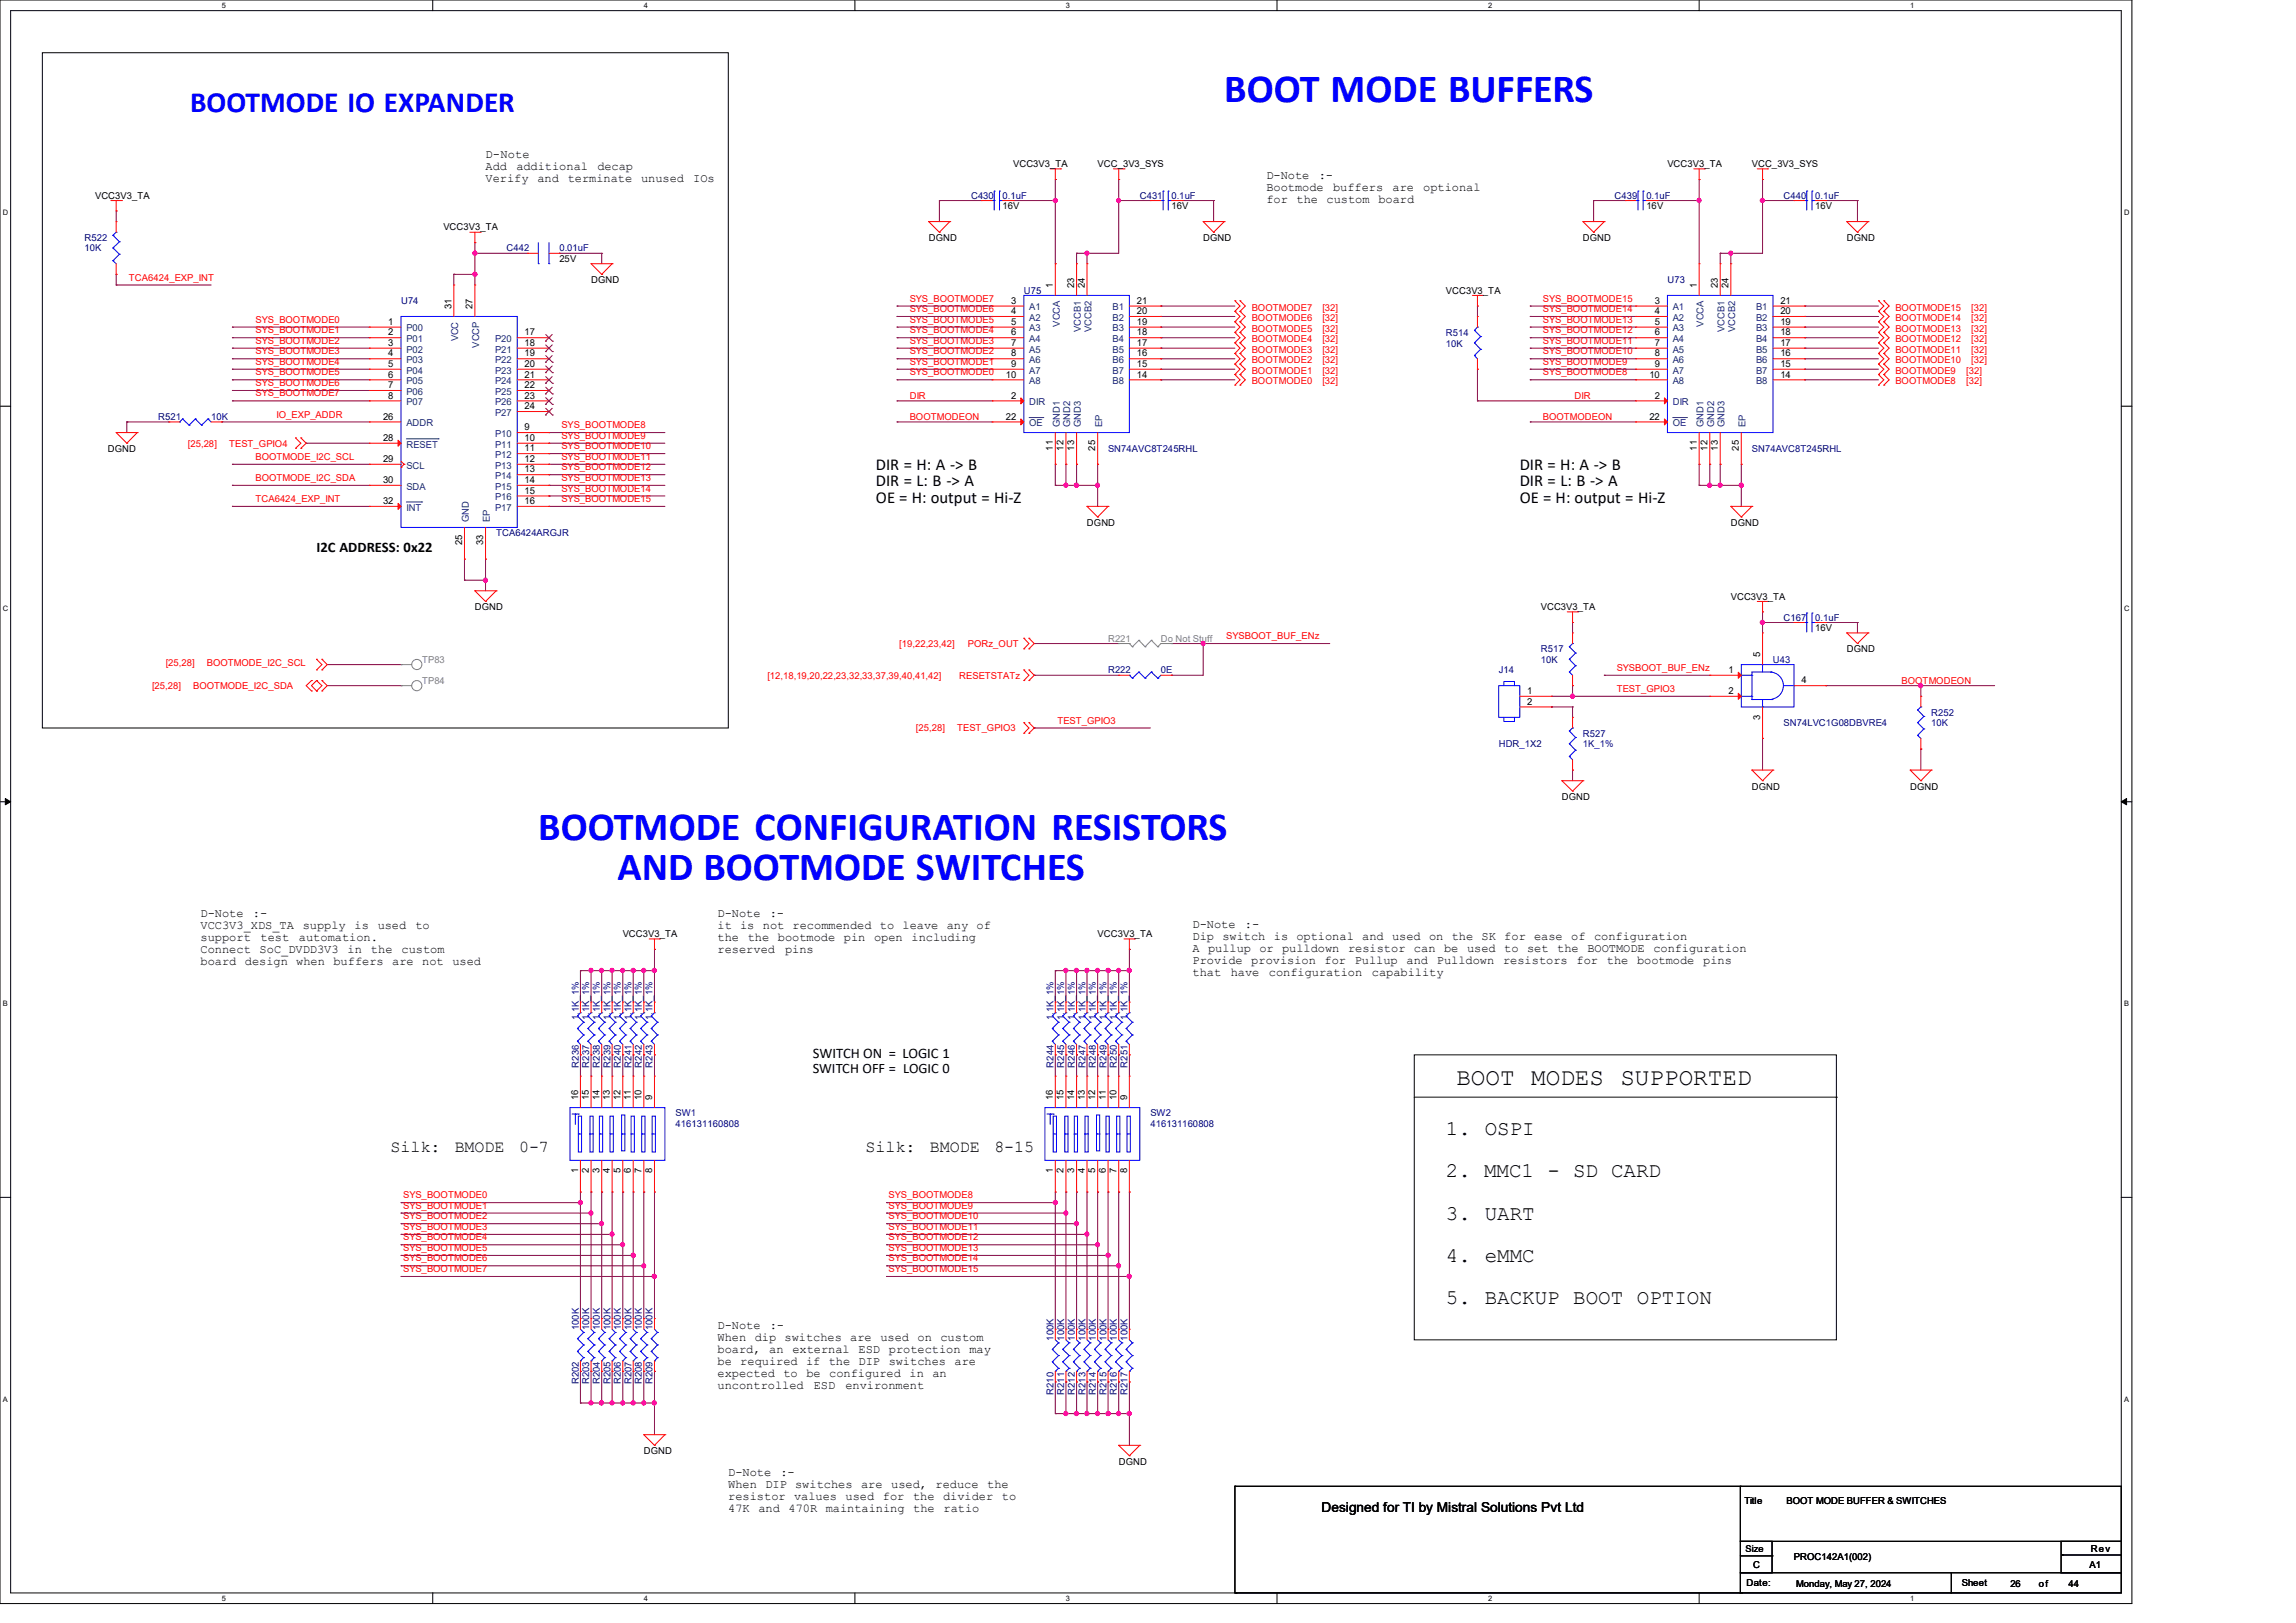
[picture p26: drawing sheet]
<svg xmlns="http://www.w3.org/2000/svg" width="420mm" height="297mm" viewBox="0 0 420 297" stroke-linecap="round" stroke-linejoin="round" font-family="sans-serif">
<defs><g id="words">
<g font-size="7.3" fill="#00f">
<text x="223.9" y="18.6">BOOT MODE BUFFERS</text>
<text x="98.5" y="153.7">BOOTMODE CONFIGURATION RESISTORS</text>
<text x="113" y="161">AND BOOTMODE SWITCHES</text>
</g>
<text font-size="5.4" fill="#00f" x="34.8" y="20.6">BOOTMODE IO EXPANDER</text>
<text font-size="4.4" x="266.4" y="198.5">BOOT MODES SUPPORTED</text>
<g font-size="3.8">
<text x="264.5" y="207.7">1. OSPI</text>
<text x="264.5" y="215.4">2. MMC1 - SD CARD</text>
<text x="264.5" y="223.2">3. UART</text>
<text x="264.5" y="230.9">4. eMMC</text>
<text x="264.5" y="238.6">5. BACKUP BOOT OPTION</text>
</g>
<g font-size="3">
<text x="160.2" y="85.9">DIR = H: A -&gt; B</text>
<text x="160.2" y="89">DIR = L: B -&gt; A</text>
<text x="278" y="85.9">DIR = H: A -&gt; B</text>
<text x="278" y="89">DIR = L: B -&gt; A</text>
<text x="160.2" y="92">OE = H: output = Hi-Z</text>
<text x="278" y="92">OE = H: output = Hi-Z</text>
<text x="71.5" y="210.9">Silk:</text>
<text x="83.2" y="210.9">BMODE</text>
<text x="95" y="210.9">0-7</text>
<text x="158.3" y="210.9">Silk:</text>
<text x="170.1" y="210.9">BMODE</text>
<text x="181.9" y="210.9">8-15</text>
</g>
<g font-size="2.7">
<text x="57.9" y="101">I2C ADDRESS: 0x22</text>
<text x="148.7" y="193.7">SWITCH ON = LOGIC 1</text>
</g>
<text font-size="2.6" x="148.7" y="196.3">SWITCH OFF = LOGIC 0</text>
<text font-size="2.5" x="241.7" y="276.8">Designed for TI by Mistral Solutions Pvt Ltd</text>
<g font-size="2.2">
<text x="88.8" y="28.9">D-Note</text>
<text x="88.8" y="31.1">Add</text>
<text x="88.8" y="33.3">Verify</text>
<text x="94.5" y="31.1">additional</text>
<text x="98.3" y="33.3">and</text>
<text x="103.9" y="33.3">terminate</text>
<text x="109.3" y="31.1">decap</text>
<text x="117.3" y="33.3">unused</text>
<text x="126.8" y="33.3">IOs</text>
<text x="231.6" y="32.7">D-Note</text>
<text x="231.6" y="34.9">Bootmode</text>
<text x="241.2" y="32.7">:-</text>
<text x="243.8" y="34.9">buffers</text>
<text x="254.7" y="34.9">are</text>
<text x="260.4" y="34.9">optional</text>
<text x="231.6" y="37.1">for</text>
<text x="237.2" y="37.1">the</text>
<text x="242.7" y="37.1">custom</text>
<text x="252.1" y="37.1">board</text>
<text x="36.7" y="167.9">D-Note</text>
<text x="46.3" y="167.9">:-</text>
<text x="131.3" y="167.9">D-Note</text>
<text x="140.8" y="167.9">:-</text>
<text x="36.7" y="170.1">VCC3V3_XDS_TA</text>
<text x="36.7" y="172.3">support</text>
<text x="47.7" y="172.3">test</text>
<text x="54.7" y="172.3">automation.</text>
<text x="55.4" y="170.1">supply</text>
<text x="64.9" y="170.1">is</text>
<text x="69.1" y="170.1">used</text>
<text x="76" y="170.1">to</text>
<text x="131.3" y="170.1">it is not recommended to leave any of</text>
<text x="131.3" y="172.3">the</text>
<text x="136.8" y="172.3">the</text>
<text x="142.3" y="172.3">bootmode</text>
<text x="154.3" y="172.3">pin</text>
<text x="159.9" y="172.3">open</text>
<text x="166.7" y="172.3">including</text>
<text x="218.1" y="169.8">D-Note</text>
<text x="218.1" y="172">Dip switch is optional and used on the SK for ease of</text>
<text x="227.7" y="169.8">:-</text>
<text x="291.6" y="172">configuration</text>
<text x="36.7" y="174.5">Connect</text>
<text x="36.7" y="176.7">board design when</text>
<text x="47.5" y="174.5">SoC_DVDD3V3</text>
<text x="61" y="176.7">buffers</text>
<text x="63.6" y="174.5">in</text>
<text x="67.9" y="174.5">the</text>
<text x="71.7" y="176.7">are</text>
<text x="73.4" y="174.5">custom</text>
<text x="77.3" y="176.7">not</text>
<text x="82.8" y="176.7">used</text>
<text x="131.3" y="174.5">reserved</text>
<text x="143.6" y="174.5">pins</text>
<text x="218.1" y="174.2">A pullup or pulldown</text>
<text x="218.1" y="176.4">Provide</text>
<text x="218.1" y="178.6">that</text>
<text x="225.1" y="178.6">have</text>
<text x="228.9" y="176.4">provision</text>
<text x="232.1" y="178.6">configuration</text>
<text x="242.3" y="176.4">for</text>
<text x="246.6" y="174.2">resistor can</text>
<text x="247.8" y="176.4">Pullup</text>
<text x="250.9" y="178.6">capability</text>
<text x="257.3" y="176.4">and</text>
<text x="262.9" y="176.4">Pulldown</text>
<text x="264.2" y="174.2">be</text>
<text x="268.4" y="174.2">used</text>
<text x="275" y="176.4">resistors</text>
<text x="275.2" y="174.2">to</text>
<text x="279.4" y="174.2">set</text>
<text x="284.9" y="174.2">the</text>
<text x="288.4" y="176.4">for</text>
<text x="290.4" y="174.2">BOOTMODE</text>
<text x="293.9" y="176.4">the</text>
<text x="299.5" y="176.4">bootmode</text>
<text x="302.4" y="174.2">configuration</text>
<text x="311.6" y="176.4">pins</text>
<text x="131.3" y="243.1">D-Note</text>
<text x="131.3" y="245.3">When dip switches are</text>
<text x="140.8" y="243.1">:-</text>
<text x="161" y="245.3">used on</text>
<text x="172" y="245.3">custom</text>
<text x="131.3" y="247.5">board,</text>
<text x="131.3" y="249.7">be required if the DIP</text>
<text x="131.3" y="251.9">expected to</text>
<text x="140.7" y="247.5">an</text>
<text x="144.9" y="247.5">external</text>
<text x="147.5" y="251.9">be</text>
<text x="151.7" y="251.9">configured</text>
<text x="157.1" y="247.5">ESD</text>
<text x="162.6" y="249.7">switches</text>
<text x="162.6" y="247.5">protection</text>
<text x="166.4" y="251.9">in</text>
<text x="170.6" y="251.9">an</text>
<text x="174.6" y="249.7">are</text>
<text x="177.3" y="247.5">may</text>
<text x="131.3" y="254.1">uncontrolled</text>
<text x="148.8" y="254.1">ESD</text>
<text x="154.6" y="254.1">environment</text>
<text x="133.2" y="270.2">D-Note</text>
<text x="133.2" y="272.4">When DIP switches</text>
<text x="133.2" y="274.6">resistor values</text>
<text x="142.8" y="270.2">:-</text>
<text x="154.7" y="274.6">used</text>
<text x="157.5" y="272.4">are</text>
<text x="161.5" y="274.6">for</text>
<text x="163" y="272.4">used,</text>
<text x="167" y="274.6">the</text>
<text x="171.2" y="272.4">reduce</text>
<text x="172.5" y="274.6">divider</text>
<text x="180.6" y="272.4">the</text>
<text x="183.3" y="274.6">to</text>
<text x="133.2" y="276.8">47K</text>
<text x="138.7" y="276.8">and</text>
<text x="144.2" y="276.8">470R</text>
<text x="151.1" y="276.8">maintaining</text>
<text x="167" y="276.8">the</text>
<text x="172.6" y="276.8">ratio</text>
</g>
<g font-size="1.7">
<text x="185.3" y="30.6">VCC3V3_TA</text>
<text x="200.8" y="30.6">VCC_3V3_SYS</text>
<text x="305" y="30.6">VCC3V3_TA</text>
<text x="320.5" y="30.6">VCC_3V3_SYS</text>
<text x="17.4" y="36.4">VCC3V3_TA</text>
<text x="183.4" y="38.3">16V</text>
<text x="214.3" y="38.3">16V</text>
<text x="301.2" y="38.3">16V</text>
<text x="332.1" y="38.3">16V</text>
<text x="81.1" y="42.2">VCC3V3_TA</text>
<text x="102.3" y="48">25V</text>
<text x="169.9" y="44.1">DGND</text>
<text x="220.1" y="44.1">DGND</text>
<text x="289.6" y="44.1">DGND</text>
<text x="337.8" y="44.1">DGND</text>
<text x="108.1" y="51.8">DGND</text>
<text x="192.6" y="52.7" transform="rotate(-90 192.6 52.7)">1</text>
<text x="196.5" y="52.7" transform="rotate(-90 196.5 52.7)">23</text>
<text x="198.4" y="52.7" transform="rotate(-90 198.4 52.7)">24</text>
<text x="264.5" y="53.8">VCC3V3_TA</text>
<text x="310.4" y="52.7" transform="rotate(-90 310.4 52.7)">1</text>
<text x="314.2" y="52.7" transform="rotate(-90 314.2 52.7)">23</text>
<text x="316.2" y="52.7" transform="rotate(-90 316.2 52.7)">24</text>
<text x="71" y="59.4">1</text>
<text x="82.6" y="56.6" transform="rotate(-90 82.6 56.6)">31</text>
<text x="86.4" y="56.6" transform="rotate(-90 86.4 56.6)">27</text>
<text x="184.9" y="55.6">3</text>
<text x="184.9" y="57.5">4</text>
<text x="184.9" y="59.4">5</text>
<text x="207.9" y="55.6">21</text>
<text x="207.9" y="57.5">20</text>
<text x="207.9" y="59.4">19</text>
<text x="302.7" y="55.6">3</text>
<text x="302.7" y="57.5">4</text>
<text x="302.7" y="59.4">5</text>
<text x="325.7" y="55.6">21</text>
<text x="325.7" y="57.5">20</text>
<text x="325.7" y="59.4">19</text>
<text x="71" y="61.4">2</text>
<text x="71" y="63.3">3</text>
<text x="71" y="65.2">4</text>
<text x="96" y="61.4">17</text>
<text x="96" y="63.3">18</text>
<text x="96" y="65.2">19</text>
<text x="184.9" y="61.4">6</text>
<text x="184.9" y="63.3">7</text>
<text x="184.9" y="65.2">8</text>
<text x="207.9" y="61.4">18</text>
<text x="207.9" y="63.3">17</text>
<text x="207.9" y="65.2">16</text>
<text x="302.7" y="61.4">6</text>
<text x="302.7" y="63.3">7</text>
<text x="302.7" y="65.2">8</text>
<text x="325.7" y="61.4">18</text>
<text x="325.7" y="63.3">17</text>
<text x="325.7" y="65.2">16</text>
<text x="71" y="67.1">5</text>
<text x="71" y="69.1">6</text>
<text x="71" y="71">7</text>
<text x="96" y="67.1">20</text>
<text x="96" y="69.1">21</text>
<text x="96" y="71">22</text>
<text x="184" y="69.1">10</text>
<text x="184.9" y="67.1">9</text>
<text x="207.9" y="67.1">15</text>
<text x="207.9" y="69.1">14</text>
<text x="301.7" y="69.1">10</text>
<text x="302.7" y="67.1">9</text>
<text x="325.7" y="67.1">15</text>
<text x="325.7" y="69.1">14</text>
<text x="70.1" y="76.8">26</text>
<text x="71" y="72.9">8</text>
<text x="96" y="72.9">23</text>
<text x="96" y="74.9">24</text>
<text x="184" y="76.8">22</text>
<text x="184.9" y="72.9">2</text>
<text x="301.7" y="76.8">22</text>
<text x="302.7" y="72.9">2</text>
<text x="19.7" y="82.7">DGND</text>
<text x="70.1" y="80.7">28</text>
<text x="96" y="78.7">9</text>
<text x="96" y="80.7">10</text>
<text x="96" y="82.6">11</text>
<text x="192.6" y="82.5" transform="rotate(-90 192.6 82.5)">11</text>
<text x="194.6" y="82.5" transform="rotate(-90 194.6 82.5)">12</text>
<text x="196.5" y="82.5" transform="rotate(-90 196.5 82.5)">13</text>
<text x="200.4" y="82.5" transform="rotate(-90 200.4 82.5)">25</text>
<text x="310.4" y="82.5" transform="rotate(-90 310.4 82.5)">11</text>
<text x="312.3" y="82.5" transform="rotate(-90 312.3 82.5)">12</text>
<text x="314.2" y="82.5" transform="rotate(-90 314.2 82.5)">13</text>
<text x="318.1" y="82.5" transform="rotate(-90 318.1 82.5)">25</text>
<text x="70.1" y="84.5">29</text>
<text x="70.1" y="88.4">30</text>
<text x="96" y="84.5">12</text>
<text x="96" y="86.4">13</text>
<text x="96" y="88.4">14</text>
<text x="70.1" y="92.2">32</text>
<text x="96" y="90.3">15</text>
<text x="96" y="92.2">16</text>
<text x="84.5" y="99.8" transform="rotate(-90 84.5 99.8)">25</text>
<text x="88.4" y="99.8" transform="rotate(-90 88.4 99.8)">33</text>
<text x="198.8" y="96.2">DGND</text>
<text x="316.6" y="96.2">DGND</text>
<text x="86.9" y="111.7">DGND</text>
<text x="281.8" y="111.7">VCC3V3_TA</text>
<text x="316.6" y="109.7">VCC3V3_TA</text>
<text x="332.1" y="115.5">16V</text>
<text x="337.8" y="119.4">DGND</text>
<text x="316.2" y="123.1">1</text>
<text x="322" y="120.3" transform="rotate(-90 322 120.3)">5</text>
<text x="329.5" y="125">4</text>
<text x="279.4" y="127">1</text>
<text x="279.4" y="128.9">2</text>
<text x="316.2" y="127">2</text>
<text x="322" y="131.7" transform="rotate(-90 322 131.7)">3</text>
<text x="285.7" y="146.4">DGND</text>
<text x="320.5" y="144.5">DGND</text>
<text x="349.4" y="144.5">DGND</text>
<text x="113.9" y="171.5">VCC3V3_TA</text>
<text x="200.8" y="171.5">VCC3V3_TA</text>
<text x="105.7" y="201.3" transform="rotate(-90 105.7 201.3)">16</text>
<text x="107.7" y="201.3" transform="rotate(-90 107.7 201.3)">15</text>
<text x="109.6" y="201.3" transform="rotate(-90 109.6 201.3)">14</text>
<text x="111.5" y="201.3" transform="rotate(-90 111.5 201.3)">13</text>
<text x="113.5" y="201.3" transform="rotate(-90 113.5 201.3)">12</text>
<text x="115.4" y="201.3" transform="rotate(-90 115.4 201.3)">11</text>
<text x="117.3" y="201.3" transform="rotate(-90 117.3 201.3)">10</text>
<text x="119.3" y="201.3" transform="rotate(-90 119.3 201.3)">9</text>
<text x="192.6" y="201.3" transform="rotate(-90 192.6 201.3)">16</text>
<text x="194.6" y="201.3" transform="rotate(-90 194.6 201.3)">15</text>
<text x="196.5" y="201.3" transform="rotate(-90 196.5 201.3)">14</text>
<text x="198.4" y="201.3" transform="rotate(-90 198.4 201.3)">13</text>
<text x="200.4" y="201.3" transform="rotate(-90 200.4 201.3)">12</text>
<text x="202.3" y="201.3" transform="rotate(-90 202.3 201.3)">11</text>
<text x="204.2" y="201.3" transform="rotate(-90 204.2 201.3)">10</text>
<text x="206.2" y="201.3" transform="rotate(-90 206.2 201.3)">9</text>
<text x="105.7" y="214.7" transform="rotate(-90 105.7 214.7)">1</text>
<text x="107.7" y="214.7" transform="rotate(-90 107.7 214.7)">2</text>
<text x="109.6" y="214.7" transform="rotate(-90 109.6 214.7)">3</text>
<text x="111.5" y="214.7" transform="rotate(-90 111.5 214.7)">4</text>
<text x="113.5" y="214.7" transform="rotate(-90 113.5 214.7)">5</text>
<text x="115.4" y="214.7" transform="rotate(-90 115.4 214.7)">6</text>
<text x="117.3" y="214.7" transform="rotate(-90 117.3 214.7)">7</text>
<text x="119.3" y="214.7" transform="rotate(-90 119.3 214.7)">8</text>
<text x="192.6" y="214.7" transform="rotate(-90 192.6 214.7)">1</text>
<text x="194.6" y="214.7" transform="rotate(-90 194.6 214.7)">2</text>
<text x="196.5" y="214.7" transform="rotate(-90 196.5 214.7)">3</text>
<text x="198.4" y="214.7" transform="rotate(-90 198.4 214.7)">4</text>
<text x="200.4" y="214.7" transform="rotate(-90 200.4 214.7)">5</text>
<text x="202.3" y="214.7" transform="rotate(-90 202.3 214.7)">6</text>
<text x="204.2" y="214.7" transform="rotate(-90 204.2 214.7)">7</text>
<text x="206.2" y="214.7" transform="rotate(-90 206.2 214.7)">8</text>
<text x="117.8" y="266.1">DGND</text>
<text x="204.6" y="268">DGND</text>
<text x="319.1" y="275.2">Title</text>
<text x="326.8" y="275.2">BOOT MODE BUFFER &amp; SWITCHES</text>
<text x="319.3" y="284">Size</text>
<text x="320.7" y="286.9">C</text>
<text x="328.2" y="285.4">PROC142A1(002)</text>
<text x="382.2" y="286.9">A1</text>
<text x="382.4" y="284.1">Rev</text>
<text x="319.5" y="290.2">Date:</text>
<text x="328.6" y="290.4">Monday, May 27, 2024</text>
<text x="358.9" y="290.2">Sheet</text>
<text x="367.7" y="290.4">26</text>
<text x="373" y="290.4">of</text>
<text x="378.4" y="290.4">44</text>
</g>
<g font-size="1.7" fill="#000080">
<text x="177.6" y="36.4">C430</text>
<text x="183.4" y="36.4">0.1uF</text>
<text x="208.5" y="36.4">C431</text>
<text x="214.3" y="36.4">0.1uF</text>
<text x="295.4" y="36.4">C439</text>
<text x="301.2" y="36.4">0.1uF</text>
<text x="326.3" y="36.4">C440</text>
<text x="332.1" y="36.4">0.1uF</text>
<text x="15.5" y="44.1">R522</text>
<text x="15.5" y="46">10K</text>
<text x="92.7" y="46">C442</text>
<text x="102.3" y="46">0.01uF</text>
<text x="187.3" y="53.8">U75</text>
<text x="305" y="51.8">U73</text>
<text x="73.4" y="55.7">U74</text>
<text x="264.5" y="61.5">R514</text>
<text x="264.5" y="63.4">10K</text>
<text x="29" y="76.9">R521</text>
<text x="38.6" y="76.9">10K</text>
<text x="202.7" y="82.7">SN74AVC8T245RHL</text>
<text x="320.5" y="82.7">SN74AVC8T245RHL</text>
<text x="90.8" y="98.1">TCA6424ARGJR</text>
<text x="326.3" y="113.6">C167</text>
<text x="332.1" y="113.6">0.1uF</text>
<text x="281.8" y="119.4">R517</text>
<text x="202.7" y="123.2">R222</text>
<text x="212.3" y="123.2">0E</text>
<text x="274.1" y="123.2">J14</text>
<text x="281.8" y="121.3">10K</text>
<text x="324.3" y="121.3">U43</text>
<text x="353.3" y="131">R252</text>
<text x="274.1" y="136.7">HDR_1X2</text>
<text x="289.6" y="134.8">R527</text>
<text x="289.6" y="136.7">1K_1%</text>
<text x="326.3" y="132.9">SN74LVC1G08DBVRE4</text>
<text x="353.3" y="132.9">10K</text>
<text x="105.9" y="186.7" transform="rotate(-90 105.9 186.7)">1.1K_1%</text>
<text x="107.8" y="186.7" transform="rotate(-90 107.8 186.7)">1.1K_1%</text>
<text x="109.7" y="186.7" transform="rotate(-90 109.7 186.7)">1.1K_1%</text>
<text x="111.7" y="186.7" transform="rotate(-90 111.7 186.7)">1.1K_1%</text>
<text x="113.6" y="186.7" transform="rotate(-90 113.6 186.7)">1.1K_1%</text>
<text x="115.5" y="186.7" transform="rotate(-90 115.5 186.7)">1.1K_1%</text>
<text x="117.4" y="186.7" transform="rotate(-90 117.4 186.7)">1.1K_1%</text>
<text x="119.4" y="186.7" transform="rotate(-90 119.4 186.7)">1.1K_1%</text>
<text x="192.7" y="186.7" transform="rotate(-90 192.7 186.7)">1.1K_1%</text>
<text x="194.6" y="186.7" transform="rotate(-90 194.6 186.7)">1.1K_1%</text>
<text x="196.6" y="186.7" transform="rotate(-90 196.6 186.7)">1.1K_1%</text>
<text x="198.5" y="186.7" transform="rotate(-90 198.5 186.7)">1.1K_1%</text>
<text x="200.4" y="186.7" transform="rotate(-90 200.4 186.7)">1.1K_1%</text>
<text x="202.4" y="186.7" transform="rotate(-90 202.4 186.7)">1.1K_1%</text>
<text x="204.3" y="186.7" transform="rotate(-90 204.3 186.7)">1.1K_1%</text>
<text x="206.2" y="186.7" transform="rotate(-90 206.2 186.7)">1.1K_1%</text>
<text x="105.9" y="195.4" transform="rotate(-90 105.9 195.4)">R236</text>
<text x="107.8" y="195.4" transform="rotate(-90 107.8 195.4)">R237</text>
<text x="109.7" y="195.4" transform="rotate(-90 109.7 195.4)">R238</text>
<text x="111.7" y="195.4" transform="rotate(-90 111.7 195.4)">R239</text>
<text x="113.6" y="195.4" transform="rotate(-90 113.6 195.4)">R240</text>
<text x="115.5" y="195.4" transform="rotate(-90 115.5 195.4)">R241</text>
<text x="117.4" y="195.4" transform="rotate(-90 117.4 195.4)">R242</text>
<text x="119.4" y="195.4" transform="rotate(-90 119.4 195.4)">R243</text>
<text x="192.7" y="195.4" transform="rotate(-90 192.7 195.4)">R244</text>
<text x="194.6" y="195.4" transform="rotate(-90 194.6 195.4)">R245</text>
<text x="196.6" y="195.4" transform="rotate(-90 196.6 195.4)">R246</text>
<text x="198.5" y="195.4" transform="rotate(-90 198.5 195.4)">R247</text>
<text x="200.4" y="195.4" transform="rotate(-90 200.4 195.4)">R248</text>
<text x="202.4" y="195.4" transform="rotate(-90 202.4 195.4)">R249</text>
<text x="204.3" y="195.4" transform="rotate(-90 204.3 195.4)">R250</text>
<text x="206.2" y="195.4" transform="rotate(-90 206.2 195.4)">R251</text>
<text x="123.6" y="204.3">SW1</text>
<text x="123.6" y="206.2">416131160808</text>
<text x="210.4" y="204.3">SW2</text>
<text x="210.4" y="206.2">416131160808</text>
<text x="105.9" y="243.5" transform="rotate(-90 105.9 243.5)">100K</text>
<text x="107.8" y="243.5" transform="rotate(-90 107.8 243.5)">100K</text>
<text x="109.7" y="243.5" transform="rotate(-90 109.7 243.5)">100K</text>
<text x="111.7" y="243.5" transform="rotate(-90 111.7 243.5)">100K</text>
<text x="113.6" y="243.5" transform="rotate(-90 113.6 243.5)">100K</text>
<text x="115.5" y="243.5" transform="rotate(-90 115.5 243.5)">100K</text>
<text x="117.4" y="243.5" transform="rotate(-90 117.4 243.5)">100K</text>
<text x="119.4" y="243.5" transform="rotate(-90 119.4 243.5)">100K</text>
<text x="192.7" y="245.4" transform="rotate(-90 192.7 245.4)">100K</text>
<text x="194.6" y="245.4" transform="rotate(-90 194.6 245.4)">100K</text>
<text x="196.6" y="245.4" transform="rotate(-90 196.6 245.4)">100K</text>
<text x="198.5" y="245.4" transform="rotate(-90 198.5 245.4)">100K</text>
<text x="200.4" y="245.4" transform="rotate(-90 200.4 245.4)">100K</text>
<text x="202.4" y="245.4" transform="rotate(-90 202.4 245.4)">100K</text>
<text x="204.3" y="245.4" transform="rotate(-90 204.3 245.4)">100K</text>
<text x="206.2" y="245.4" transform="rotate(-90 206.2 245.4)">100K</text>
<text x="105.9" y="253.3" transform="rotate(-90 105.9 253.3)">R202</text>
<text x="107.8" y="253.3" transform="rotate(-90 107.8 253.3)">R203</text>
<text x="109.7" y="253.3" transform="rotate(-90 109.7 253.3)">R204</text>
<text x="111.7" y="253.3" transform="rotate(-90 111.7 253.3)">R205</text>
<text x="113.6" y="253.3" transform="rotate(-90 113.6 253.3)">R206</text>
<text x="115.5" y="253.3" transform="rotate(-90 115.5 253.3)">R207</text>
<text x="117.4" y="253.3" transform="rotate(-90 117.4 253.3)">R208</text>
<text x="119.4" y="253.3" transform="rotate(-90 119.4 253.3)">R209</text>
<text x="192.7" y="255.2" transform="rotate(-90 192.7 255.2)">R210</text>
<text x="194.6" y="255.2" transform="rotate(-90 194.6 255.2)">R211</text>
<text x="196.6" y="255.2" transform="rotate(-90 196.6 255.2)">R212</text>
<text x="198.5" y="255.2" transform="rotate(-90 198.5 255.2)">R213</text>
<text x="200.4" y="255.2" transform="rotate(-90 200.4 255.2)">R214</text>
<text x="202.4" y="255.2" transform="rotate(-90 202.4 255.2)">R215</text>
<text x="204.3" y="255.2" transform="rotate(-90 204.3 255.2)">R216</text>
<text x="206.2" y="255.2" transform="rotate(-90 206.2 255.2)">R217</text>
</g>
<g font-size="1.7" fill="#f00">
<text x="23.6" y="51.3">TCA6424_EXP_INT</text>
<text x="46.7" y="59.1">SYS_BOOTMODE0</text>
<text x="166.4" y="59.1">SYS_BOOTMODE5</text>
<text x="166.4" y="57.1">SYS_BOOTMODE6</text>
<text x="166.4" y="55.2">SYS_BOOTMODE7</text>
<text x="229" y="56.9">BOOTMODE7</text>
<text x="229" y="58.8">BOOTMODE6</text>
<text x="241.9" y="56.9">[32]</text>
<text x="241.9" y="58.8">[32]</text>
<text x="282.2" y="55.2">SYS_BOOTMODE15</text>
<text x="282.2" y="57.1">SYS_BOOTMODE14</text>
<text x="282.2" y="59.1">SYS_BOOTMODE13</text>
<text x="346.7" y="56.9">BOOTMODE15</text>
<text x="346.7" y="58.8">BOOTMODE14</text>
<text x="360.6" y="56.9">[32]</text>
<text x="360.6" y="58.8">[32]</text>
<text x="46.7" y="61">SYS_BOOTMODE1</text>
<text x="46.7" y="62.9">SYS_BOOTMODE2</text>
<text x="46.7" y="64.9">SYS_BOOTMODE3</text>
<text x="166.4" y="62.9">SYS_BOOTMODE3</text>
<text x="166.4" y="61">SYS_BOOTMODE4</text>
<text x="166.4" y="64.9">SYS_BOOTMODE2</text>
<text x="229" y="60.7">BOOTMODE5</text>
<text x="229" y="62.6">BOOTMODE4</text>
<text x="229" y="64.6">BOOTMODE3</text>
<text x="241.9" y="60.7">[32]</text>
<text x="241.9" y="62.6">[32]</text>
<text x="241.9" y="64.6">[32]</text>
<text x="282.2" y="64.9">SYS_BOOTMODE10</text>
<text x="282.2" y="62.9">SYS_BOOTMODE11</text>
<text x="282.2" y="61">SYS_BOOTMODE12</text>
<text x="346.7" y="60.7">BOOTMODE13</text>
<text x="346.7" y="62.6">BOOTMODE12</text>
<text x="346.7" y="64.6">BOOTMODE11</text>
<text x="360.6" y="60.7">[32]</text>
<text x="360.6" y="62.6">[32]</text>
<text x="360.6" y="64.6">[32]</text>
<text x="46.7" y="66.8">SYS_BOOTMODE4</text>
<text x="46.7" y="68.7">SYS_BOOTMODE5</text>
<text x="46.7" y="70.7">SYS_BOOTMODE6</text>
<text x="166.4" y="66.8">SYS_BOOTMODE1</text>
<text x="166.4" y="68.7">SYS_BOOTMODE0</text>
<text x="229" y="70.4">BOOTMODE0</text>
<text x="229" y="68.4">BOOTMODE1</text>
<text x="229" y="66.5">BOOTMODE2</text>
<text x="241.9" y="70.4">[32]</text>
<text x="241.9" y="68.4">[32]</text>
<text x="241.9" y="66.5">[32]</text>
<text x="282.2" y="68.7">SYS_BOOTMODE8</text>
<text x="282.2" y="66.8">SYS_BOOTMODE9</text>
<text x="346.7" y="70.4">BOOTMODE8</text>
<text x="346.7" y="68.4">BOOTMODE9</text>
<text x="346.7" y="66.5">BOOTMODE10</text>
<text x="359.6" y="70.4">[32]</text>
<text x="359.6" y="68.4">[32]</text>
<text x="360.6" y="66.5">[32]</text>
<text x="46.7" y="72.6">SYS_BOOTMODE7</text>
<text x="50.6" y="76.4">IO_EXP_ADDR</text>
<text x="166.4" y="73">DIR</text>
<text x="166.4" y="76.8">BOOTMODEON</text>
<text x="282.2" y="76.8">BOOTMODEON</text>
<text x="288" y="73">DIR</text>
<text x="34.4" y="81.7">[25,28]</text>
<text x="41.9" y="81.7">TEST_GPIO4</text>
<text x="102.7" y="78.4">SYS_BOOTMODE8</text>
<text x="102.7" y="80.3">SYS_BOOTMODE9</text>
<text x="102.7" y="82.2">SYS_BOOTMODE10</text>
<text x="46.7" y="84.2">BOOTMODE_I2C_SCL</text>
<text x="46.7" y="88">BOOTMODE_I2C_SDA</text>
<text x="102.7" y="84.2">SYS_BOOTMODE11</text>
<text x="102.7" y="86.1">SYS_BOOTMODE12</text>
<text x="102.7" y="88">SYS_BOOTMODE13</text>
<text x="102.7" y="90">SYS_BOOTMODE14</text>
<text x="46.7" y="91.9">TCA6424_EXP_INT</text>
<text x="102.7" y="91.9">SYS_BOOTMODE15</text>
<text x="164.5" y="118.4">[19,22,23,42]</text>
<text x="177" y="118.4">PORz_OUT</text>
<text x="224.3" y="117">SYSBOOT_BUF_ENz</text>
<text x="30.3" y="121.9">[25,28]</text>
<text x="37.8" y="121.9">BOOTMODE_I2C_SCL</text>
<text x="140.4" y="124.2">[12,18,19,20,22,23,32,33,37,39,40,41,42]</text>
<text x="175.5" y="124.2">RESETSTATz</text>
<text x="295.7" y="122.8">SYSBOOT_BUF_ENz</text>
<text x="347.8" y="125.1">BOOTMODEON</text>
<text x="27.8" y="126.2">[25,28]</text>
<text x="35.3" y="126.2">BOOTMODE_I2C_SDA</text>
<text x="295.7" y="126.6">TEST_GPIO3</text>
<text x="167.6" y="133.9">[25,28]</text>
<text x="175.1" y="133.9">TEST_GPIO3</text>
<text x="193.4" y="132.4">TEST_GPIO3</text>
<text x="73.7" y="219.3">SYS_BOOTMODE0</text>
<text x="73.7" y="221.2">SYS_BOOTMODE1</text>
<text x="162.6" y="219.3">SYS_BOOTMODE8</text>
<text x="162.6" y="221.2">SYS_BOOTMODE9</text>
<text x="73.7" y="223.1">SYS_BOOTMODE2</text>
<text x="73.7" y="225.1">SYS_BOOTMODE3</text>
<text x="73.7" y="227">SYS_BOOTMODE4</text>
<text x="162.6" y="225.1">SYS_BOOTMODE11</text>
<text x="162.6" y="227">SYS_BOOTMODE12</text>
<text x="162.6" y="223.1">SYS_BOOTMODE10</text>
<text x="73.7" y="228.9">SYS_BOOTMODE5</text>
<text x="73.7" y="230.8">SYS_BOOTMODE6</text>
<text x="73.7" y="232.8">SYS_BOOTMODE7</text>
<text x="162.6" y="228.9">SYS_BOOTMODE13</text>
<text x="162.6" y="232.8">SYS_BOOTMODE15</text>
<text x="162.6" y="230.8">SYS_BOOTMODE14</text>
</g>
<g font-size="1.7" fill="#004080">
<text x="188.3" y="56.8">A1</text>
<text x="188.3" y="58.7">A2</text>
<text x="193.8" y="59.8" transform="rotate(-90 193.8 59.8)">VCCA</text>
<text x="203.5" y="56.8">B1</text>
<text x="203.5" y="58.7">B2</text>
<text x="306" y="56.8">A1</text>
<text x="306" y="58.7">A2</text>
<text x="311.6" y="59.8" transform="rotate(-90 311.6 59.8)">VCCA</text>
<text x="321.2" y="56.8">B1</text>
<text x="321.2" y="58.7">B2</text>
<text x="74.3" y="60.7">P00</text>
<text x="74.3" y="62.6">P01</text>
<text x="74.3" y="64.5">P02</text>
<text x="83.8" y="62.5" transform="rotate(-90 83.8 62.5)">VCC</text>
<text x="87.7" y="63.6" transform="rotate(-90 87.7 63.6)">VCCP</text>
<text x="90.5" y="62.6">P20</text>
<text x="90.5" y="64.5">P21</text>
<text x="188.3" y="60.7">A3</text>
<text x="188.3" y="62.6">A4</text>
<text x="188.3" y="64.5">A5</text>
<text x="197.7" y="60.7" transform="rotate(-90 197.7 60.7)">VCCB1</text>
<text x="199.6" y="60.7" transform="rotate(-90 199.6 60.7)">VCCB2</text>
<text x="203.5" y="60.7">B3</text>
<text x="203.5" y="62.6">B4</text>
<text x="203.5" y="64.5">B5</text>
<text x="306" y="60.7">A3</text>
<text x="306" y="62.6">A4</text>
<text x="306" y="64.5">A5</text>
<text x="315.5" y="60.7" transform="rotate(-90 315.5 60.7)">VCCB1</text>
<text x="317.4" y="60.7" transform="rotate(-90 317.4 60.7)">VCCB2</text>
<text x="321.2" y="60.7">B3</text>
<text x="321.2" y="62.6">B4</text>
<text x="321.2" y="64.5">B5</text>
<text x="74.3" y="66.5">P03</text>
<text x="74.3" y="68.4">P04</text>
<text x="74.3" y="70.3">P05</text>
<text x="90.5" y="66.5">P22</text>
<text x="90.5" y="68.4">P23</text>
<text x="90.5" y="70.3">P24</text>
<text x="188.3" y="66.5">A6</text>
<text x="188.3" y="68.4">A7</text>
<text x="188.3" y="70.3">A8</text>
<text x="203.5" y="66.5">B6</text>
<text x="203.5" y="68.4">B7</text>
<text x="203.5" y="70.3">B8</text>
<text x="306" y="66.5">A6</text>
<text x="306" y="68.4">A7</text>
<text x="306" y="70.3">A8</text>
<text x="321.2" y="66.5">B6</text>
<text x="321.2" y="68.4">B7</text>
<text x="321.2" y="70.3">B8</text>
<text x="74.3" y="72.3">P06</text>
<text x="74.3" y="74.2">P07</text>
<text x="90.5" y="72.3">P25</text>
<text x="90.5" y="74.2">P26</text>
<text x="90.5" y="76.1">P27</text>
<text x="188.3" y="74.2">DIR</text>
<text x="306" y="74.2">DIR</text>
<text x="74.3" y="78">ADDR</text>
<text x="74.3" y="81.9">RESET</text>
<text x="90.5" y="80">P10</text>
<text x="90.5" y="81.9">P11</text>
<text x="90.5" y="83.8">P12</text>
<text x="188.3" y="78">OE</text>
<text x="193.8" y="78.2" transform="rotate(-90 193.8 78.2)">GND1</text>
<text x="195.8" y="78.2" transform="rotate(-90 195.8 78.2)">GND2</text>
<text x="197.7" y="78.2" transform="rotate(-90 197.7 78.2)">GND3</text>
<text x="201.6" y="78.2" transform="rotate(-90 201.6 78.2)">EP</text>
<text x="306" y="78">OE</text>
<text x="311.6" y="78.2" transform="rotate(-90 311.6 78.2)">GND1</text>
<text x="313.6" y="78.2" transform="rotate(-90 313.6 78.2)">GND2</text>
<text x="315.5" y="78.2" transform="rotate(-90 315.5 78.2)">GND3</text>
<text x="319.3" y="78.2" transform="rotate(-90 319.3 78.2)">EP</text>
<text x="74.3" y="85.8">SCL</text>
<text x="74.3" y="89.6">SDA</text>
<text x="90.5" y="85.8">P13</text>
<text x="90.5" y="87.7">P14</text>
<text x="90.5" y="89.6">P15</text>
<text x="74.3" y="93.5">INT</text>
<text x="85.8" y="95.5" transform="rotate(-90 85.8 95.5)">GND</text>
<text x="89.6" y="95.5" transform="rotate(-90 89.6 95.5)">EP</text>
<text x="90.5" y="91.6">P16</text>
<text x="90.5" y="93.5">P17</text>
</g>
<g font-size="1.7" fill="#808080">
<text x="202.7" y="117.4">R221</text>
<text x="212.3" y="117.4">Do Not Stuff</text>
<text x="77.2" y="125.2">TP84</text>
<text x="77.2" y="121.3">TP83</text>
</g>
<g font-size="1.4">
<text x="40.6" y="1.4">5</text>
<text x="117.8" y="1.4">4</text>
<text x="195" y="1.4">3</text>
<text x="272.2" y="1.4">2</text>
<text x="349.4" y="1.4">1</text>
<text x=".5" y="39.4">D</text>
<text x="388.5" y="39.4">D</text>
<text x=".5" y="111.8">C</text>
<text x="388.5" y="111.8">C</text>
<text x=".5" y="184.2">B</text>
<text x="388.5" y="184.2">B</text>
<text x=".5" y="256.5">A</text>
<text x="388.5" y="256.5">A</text>
<text x="40.6" y="292.9">5</text>
<text x="117.8" y="292.9">4</text>
<text x="195" y="292.9">3</text>
<text x="272.2" y="292.9">2</text>
<text x="349.4" y="292.9">1</text>
</g>
</g></defs>
<path d="M0 0h390v293.5h-390zM1.9 1.9h386.1v289.6h-386.1z" fill="none" stroke="#000" stroke-width=".18"/>
<g fill="#fff">
<path d="M40.6 .2h.7v1.5h-.7z"/>
<path d="M40.6 291.7h.7v1.5h-.7z"/>
</g>
<path d="M79.2 0v1.9M79.2 291.5v2" fill="none" stroke="#000" stroke-width=".18"/>
<g fill="#fff">
<path d="M117.8 .2h.7v1.5h-.7z"/>
<path d="M117.8 291.7h.7v1.5h-.7z"/>
</g>
<path d="M156.4 0v1.9M156.4 291.5v2" fill="none" stroke="#000" stroke-width=".18"/>
<g fill="#fff">
<path d="M195 .2h.7v1.5h-.7z"/>
<path d="M195 291.7h.7v1.5h-.7z"/>
</g>
<path d="M233.6 0v1.9M233.6 291.5v2" fill="none" stroke="#000" stroke-width=".18"/>
<g fill="#fff">
<path d="M272.2 .2h.8v1.5h-.8z"/>
<path d="M272.2 291.7h.8v1.5h-.8z"/>
</g>
<path d="M310.8 0v1.9M310.8 291.5v2" fill="none" stroke="#000" stroke-width=".18"/>
<g fill="#fff">
<path d="M349.4 .2h.8v1.5h-.8z"/>
<path d="M349.4 291.7h.8v1.5h-.8z"/>
<path d="M.5 38.1h1v1.6h-1z"/>
<path d="M388.5 38.1h1v1.6h-1z"/>
<path d="M.5 110.5h1v1.6h-1z"/>
<path d="M388.5 110.5h1v1.6h-1z"/>
</g>
<path d="M0 74.3h1.9M388 74.3h2" fill="none" stroke="#000" stroke-width=".18"/>
<g fill="#fff">
<path d="M.5 182.9h.9v1.5h-.9z"/>
<path d="M388.5 182.9h.9v1.5h-.9z"/>
</g>
<path d="M0 146.7h1.9M388 146.7h2" fill="none" stroke="#000" stroke-width=".18"/>
<path d="M1 146.1l.9 .6-.9 .6zM388 146.7l1-.6v1.2z" fill="#000" stroke="#000" stroke-width=".18"/>
<g fill="#fff">
<path d="M.5 255.3h.9v1.5h-.9z"/>
<path d="M388.5 255.3h.9v1.5h-.9z"/>
</g>
<g fill="none" stroke="#000" stroke-width=".18">
<path d="M7.7 9.7h125.5v123.5h-125.5zM258.7 193h77.2v52.2h-77.2zM0 219.1h1.9M258.7 200.8h77.2M335.9 200.8h.1M388 219.1h2M225.9 272h.1M225.9 272h92.6M225.9 272v19.5M318.3 272h69.7v10.1h-69.7zM225.9 291.5h.1M226.1 291.5h.1"/>
<path d="M226.1 291.5h92.6M318.3 282.1h5.8v5.7h-5.8zM318.3 287.8h38.7v3.7h-38.7zM318.3 284.7h5.8M324.1 284.7h.1M357 287.8h31v3.7h-31zM377 282.1h11v5.7h-11zM377.2 284.6h.1M377.2 284.6h10.8"/>
</g>
<g fill="none" stroke="#800040" stroke-width=".18">
<path d="M21.3 38.6h.1M21.3 38.6v2M171.8 36.7h.1M171.8 36.7h7.7M171.8 36.7v3.9M185.3 36.7h.1M185.3 36.7h7.7M193 32.9h.1M193 32.9v15.4M204.6 32.9h.1M204.6 36.7h.1M204.6 36.7h5.8"/>
<path d="M204.6 32.9v13.5h-7.7M216.2 36.7h.1M216.2 36.7h5.8M222 36.7h.1M222 36.7v3.9M291.5 36.7h.1M291.5 36.7v3.9M291.5 36.7h5.8M303.1 36.7h.1M303.1 36.7h7.7M310.8 32.9h.1M310.8 36.7h.1"/>
<path d="M310.8 32.9v15.4M322.4 32.9h.1M322.4 36.7h.1M322.4 32.9v13.5h-7.7M322.4 36.7h5.8M334 36.7h.1M334 36.7h5.8M339.8 36.7h.1M339.8 36.7v3.9M21.3 50.2h.1M21.3 52.2h.1M21.3 50.2v2"/>
<path d="M21.3 52.2h17.3M42.5 59.9h.1M42.5 59.9h25.1M83 50.2h.1M83 50.2v2M83 50.2h3.9M86.9 44.4h.1M86.9 46.4h.1M86.9 50.2h.1M86.9 44.4v7.8M86.9 46.4h9.6M102.3 46.4h.1"/>
<path d="M102.3 46.4h7.8M110.1 46.4h.1M110.1 46.4v1.9M164.1 59.9h.1M164.1 57.9h.1M164.1 56h.1M164.1 59.9h17.4M164.1 56h17.4M164.1 57.9h17.4M193 48.3h.1M196.9 46.4h.1M196.9 46.4v1.9"/>
<path d="M198.8 46.4h.1M198.8 46.4v1.9M212.3 56h.1M212.3 57.9h.1M212.3 59.9h.1M212.3 59.9h13.6M212.3 56h13.6M212.3 57.9h13.6M270.3 56h.1M270.3 56v1.9M279.9 56h.1M279.9 57.9h.1"/>
<path d="M279.9 59.9h.1M279.9 59.9h19.3M279.9 56h19.3M279.9 57.9h19.3M314.7 46.4h.1M314.7 46.4v1.9M316.6 46.4h.1M316.6 46.4v1.9M330.1 56h.1M330.1 57.9h.1M330.1 59.9h.1M330.1 59.9h13.5"/>
<path d="M330.1 56h13.5M330.1 57.9h13.5M23.2 77.2h.1M23.2 77.2h7.7M23.2 77.2v2M40.6 77.2h.1M40.6 77.2h27M42.5 61.8h.1M42.5 63.7h.1M42.5 65.7h.1M42.5 67.6h.1M42.5 69.5h.1"/>
<path d="M42.5 71.5h.1M42.5 73.4h.1M42.5 73.4h25.1M42.5 61.8h25.1M42.5 63.7h25.1M42.5 65.7h25.1M42.5 67.6h25.1M42.5 69.5h25.1M42.5 71.5h25.1M100.4 79.2h.1M100.4 79.2h21.2M164.1 73.4h.1"/>
<path d="M164.1 77.2h.1M164.1 63.7h.1M164.1 61.8h.1M164.1 65.7h.1M164.1 67.6h.1M164.1 69.5h.1M164.1 73.4h17.4M164.1 77.2h17.4M164.1 61.8h17.4M164.1 63.7h17.4M164.1 65.7h17.4M164.1 67.6h17.4"/>
<path d="M164.1 69.5h17.4M212.3 61.8h.1M212.3 63.7h.1M212.3 65.7h.1M212.3 67.6h.1M212.3 69.5h.1M212.3 61.8h13.6M212.3 63.7h13.6M212.3 65.7h13.6M212.3 67.6h13.6M212.3 69.5h13.6M270.3 73.4h.1"/>
<path d="M270.3 67.6h.1M270.3 73.4h28.9M270.3 67.6v5.8M279.9 77.2h.1M279.9 69.5h.1M279.9 67.6h.1M279.9 65.7h.1M279.9 63.7h.1M279.9 61.8h.1M279.9 77.2h19.3M279.9 61.8h19.3M279.9 63.7h19.3"/>
<path d="M279.9 65.7h19.3M279.9 67.6h19.3M279.9 69.5h19.3M330.1 61.8h.1M330.1 63.7h.1M330.1 65.7h.1M330.1 67.6h.1M330.1 69.5h.1M330.1 61.8h13.5M330.1 63.7h13.5M330.1 65.7h13.5M330.1 67.6h13.5"/>
<path d="M330.1 69.5h13.5M42.5 92.7h.1M42.5 85h.1M42.5 88.8h.1M42.5 88.8h25.1M42.5 92.7h25.1M42.5 85h25.1M56 81.1h.1M56 81.1h11.6M100.4 81.1h.1M100.4 83h.1M100.4 85h.1"/>
<path d="M100.4 86.9h.1M100.4 88.8h.1M100.4 90.8h.1M100.4 92.7h.1M100.4 81.1h21.2M100.4 88.8h21.2M100.4 92.7h21.2M100.4 83h21.2M100.4 85h21.2M100.4 86.9h21.2M100.4 90.8h21.2M193 88.8h.1"/>
<path d="M193 85h.1M193 88.8h7.8M193 85v3.8M195 85h.1M195 88.8h.1M195 85v3.8M196.9 85h.1M196.9 88.8h.1M196.9 85v3.8M200.8 88.8h.1M200.8 85h.1M200.8 85v7.7"/>
<path d="M310.8 88.8h.1M310.8 85h.1M310.8 85v3.8M310.8 88.8h7.7M312.8 85h.1M312.8 88.8h.1M312.8 85v3.8M314.7 85h.1M314.7 88.8h.1M314.7 85v3.8M318.5 88.8h.1M318.5 85h.1"/>
<path d="M318.5 85v7.7M85 106.2h.1M85 102.3h.1M85 106.2h3.8M85 102.3v3.9M88.8 106.2h.1M88.8 102.3h.1M88.8 102.3v5.8M189.2 117.8h.1M189.2 117.8h15.4M214.3 117.8h.1M214.3 117.8h28.9"/>
<path d="M220.1 117.8h.1M220.1 117.8v5.8h-5.8M287.7 113.9h.1M287.7 113.9v1.9M322.4 112h.1M322.4 113.9h.1M322.4 112v3.8M322.4 113.9h5.8M334 113.9h.1M334 113.9h5.8M339.8 113.9h.1M339.8 113.9v1.9"/>
<path d="M59.9 125.5h13.5M59.9 121.6h13.5M73.4 121.6h.1M73.4 125.5h.1M189.2 123.6h.1M189.2 133.2h.1M189.2 123.6h15.4M189.2 133.2h21.2M214.3 123.6h.1M283.8 127.4h.1M283.8 129.4h.1M283.8 127.4h29"/>
<path d="M283.8 129.4h3.9M287.7 125.5h.1M287.7 129.4h.1M287.7 127.4h.1M287.7 125.5v1.9M287.7 129.4v1.9M293.5 123.6h.1M293.5 123.6h19.3M322.4 135.1h.1M322.4 135.1v5.8M334 125.5h.1M334 125.5h30.9"/>
<path d="M351.4 137.1h.1M351.4 125.5h.1M351.4 125.5v1.9M351.4 137.1v3.8M287.7 140.9h.1M287.7 140.9v2M106.2 177.6h.1M106.2 177.6v5.8M106.2 177.6h13.5M108.1 177.6h.1M108.1 177.6v5.8M110.1 177.6h.1"/>
<path d="M110.1 177.6v5.8M112 177.6h.1M112 177.6v5.8M113.9 177.6h.1M113.9 177.6v5.8M115.8 177.6h.1M115.8 177.6v5.8M117.8 177.6h.1M117.8 177.6v5.8M119.7 177.6h.1M119.7 173.7h.1M119.7 173.7v9.7"/>
<path d="M193 177.6h.1M193 177.6h13.6M193 177.6v5.8M195 177.6h.1M195 177.6v5.8M196.9 177.6h.1M196.9 177.6v5.8M198.8 177.6h.1M198.8 177.6v5.8M200.8 177.6h.1M200.8 177.6v5.8M202.7 177.6h.1"/>
<path d="M202.7 177.6v5.8M204.6 177.6h.1M204.6 177.6v5.8M206.6 177.6h.1M206.6 173.7h.1M206.6 173.7v9.7M106.2 193h.1M106.2 193v3.9M108.1 193h.1M108.1 193v3.9M110.1 193h.1M110.1 193v3.9"/>
<path d="M112 193h.1M112 193v3.9M113.9 193h.1M113.9 193v3.9M115.8 193h.1M115.8 193v3.9M117.8 193h.1M117.8 193v3.9M119.7 193h.1M119.7 193v3.9M193 193h.1M193 193v3.9"/>
<path d="M195 193h.1M195 193v3.9M196.9 193h.1M196.9 193v3.9M198.8 193h.1M198.8 193v3.9M200.8 193h.1M200.8 193v3.9M202.7 193h.1M202.7 193v3.9M204.6 193h.1M204.6 193v3.9"/>
<path d="M206.6 193h.1M206.6 193v3.9M106.2 218.1h.1M106.2 218.1v23.2M108.1 218.1h.1M108.1 218.1v23.2M110.1 218.1h.1M110.1 218.1v23.2M112 218.1h.1M112 218.1v23.2M113.9 218.1h.1M113.9 218.1v23.2"/>
<path d="M115.8 218.1h.1M115.8 218.1v23.2M117.8 218.1h.1M117.8 218.1v23.2M119.7 218.1h.1M119.7 218.1v23.2M193 218.1h.1M193 218.1v25.1M195 218.1h.1M195 218.1v25.1M196.9 218.1h.1M196.9 218.1v25.1"/>
<path d="M198.8 218.1h.1M198.8 218.1v25.1M200.8 218.1h.1M200.8 218.1v25.1M202.7 218.1h.1M202.7 218.1v25.1M204.6 218.1h.1M204.6 218.1v25.1M206.6 218.1h.1M206.6 218.1v25.1M73.4 220.1h.1M73.4 223.9h.1"/>
<path d="M73.4 225.9h.1M73.4 227.8h.1M73.4 229.7h.1M73.4 231.6h.1M73.4 233.6h.1M73.4 222h.1M73.4 225.9h38.6M73.4 227.8h40.5M73.4 229.7h42.4M73.4 220.1h32.8M73.4 223.9h36.7M73.4 231.6h44.4"/>
<path d="M73.4 233.6h46.3M73.4 222h34.7M106.2 220.1h.1M108.1 222h.1M110.1 223.9h.1M112 225.9h.1M113.9 227.8h.1M115.8 229.7h.1M117.8 231.6h.1M119.7 233.6h.1M162.2 225.9h.1M162.2 227.8h.1"/>
<path d="M162.2 229.7h.1M162.2 220.1h.1M162.2 222h.1M162.2 223.9h.1M162.2 233.6h.1M162.2 231.6h.1M162.2 225.9h36.6M162.2 227.8h38.6M162.2 229.7h40.5M162.2 220.1h30.8M162.2 223.9h34.7M162.2 231.6h42.4"/>
<path d="M162.2 233.6h44.4M162.2 222h32.8M193 220.1h.1M195 222h.1M196.9 223.9h.1M198.8 225.9h.1M200.8 227.8h.1M202.7 229.7h.1M204.6 231.6h.1M206.6 233.6h.1M106.2 251h.1M106.2 256.8h.1"/>
<path d="M106.2 251v5.8M106.2 256.8h13.5M108.1 251h.1M108.1 256.8h.1M108.1 251v5.8M110.1 256.8h.1M110.1 251h.1M110.1 251v5.8M112 256.8h.1M112 251h.1M112 251v5.8M113.9 256.8h.1"/>
<path d="M113.9 251h.1M113.9 251v5.8M115.8 256.8h.1M115.8 251h.1M115.8 251v5.8M117.8 251h.1M117.8 256.8h.1M117.8 251v5.8M119.7 251h.1M119.7 256.8h.1M119.7 251v11.6M193 258.7h.1"/>
<path d="M193 252.9h.1M193 258.7h13.6M193 252.9v5.8M195 252.9h.1M195 258.7h.1M195 252.9v5.8M196.9 252.9h.1M196.9 258.7h.1M196.9 252.9v5.8M198.8 252.9h.1M198.8 258.7h.1M198.8 252.9v5.8"/>
<path d="M200.8 258.7h.1M200.8 252.9h.1M200.8 252.9v5.8M202.7 258.7h.1M202.7 252.9h.1M202.7 252.9v5.8M204.6 258.7h.1M204.6 252.9h.1M204.6 252.9v5.8M206.6 258.7h.1M206.6 252.9h.1M206.6 252.9v11.6"/>
</g>
<g fill="#f0f" stroke="#f0f" stroke-width=".18">
<circle cx="318.5" cy="88.8" r=".38"/>
<circle cx="220.1" cy="117.8" r=".37"/>
<circle cx="110" cy="256.7" r=".38"/>
<circle cx="119.7" cy="233.6" r=".38"/>
<circle cx="115.8" cy="229.7" r=".38"/>
<circle cx="113.9" cy="177.6" r=".37"/>
<circle cx="111.9" cy="177.6" r=".37"/>
<circle cx="88.8" cy="106.2" r=".37"/>
<circle cx="86.9" cy="46.3" r=".38"/>
<circle cx="86.9" cy="50.2" r=".38"/>
<circle cx="198.8" cy="225.8" r=".37"/>
<circle cx="200.8" cy="227.8" r=".37"/>
<circle cx="202.7" cy="229.7" r=".38"/>
<circle cx="198.8" cy="258.7" r=".37"/>
<circle cx="200.8" cy="258.7" r=".37"/>
<circle cx="202.7" cy="258.7" r=".38"/>
<circle cx="204.6" cy="258.7" r=".37"/>
<circle cx="206.5" cy="258.7" r=".38"/>
<circle cx="204.6" cy="177.6" r=".37"/>
<circle cx="202.7" cy="177.6" r=".38"/>
<circle cx="198.8" cy="177.6" r=".37"/>
<circle cx="206.5" cy="177.6" r=".38"/>
<circle cx="200.8" cy="177.6" r=".37"/>
<circle cx="196.9" cy="177.6" r=".38"/>
<circle cx="195" cy="177.6" r=".37"/>
<circle cx="106.2" cy="220.1" r=".38"/>
<circle cx="111.9" cy="225.8" r=".37"/>
<circle cx="113.9" cy="227.8" r=".37"/>
<circle cx="117.7" cy="231.6" r=".37"/>
<circle cx="108.1" cy="222" r=".37"/>
<circle cx="196.9" cy="258.7" r=".38"/>
<circle cx="195" cy="258.7" r=".37"/>
<circle cx="196.9" cy="223.9" r=".38"/>
<circle cx="206.5" cy="233.6" r=".38"/>
<circle cx="204.6" cy="231.6" r=".37"/>
<circle cx="351.3" cy="125.5" r=".38"/>
<circle cx="287.6" cy="127.4" r=".37"/>
<circle cx="322.4" cy="113.9" r=".38"/>
<circle cx="195" cy="222" r=".37"/>
<circle cx="117.7" cy="177.6" r=".37"/>
<circle cx="115.8" cy="177.6" r=".38"/>
<circle cx="200.8" cy="88.8" r=".37"/>
<circle cx="119.7" cy="177.6" r=".38"/>
<circle cx="110" cy="177.6" r=".38"/>
<circle cx="119.7" cy="256.7" r=".38"/>
<circle cx="110" cy="223.9" r=".38"/>
<circle cx="108.1" cy="256.7" r=".37"/>
<circle cx="111.9" cy="256.7" r=".37"/>
<circle cx="113.9" cy="256.7" r=".37"/>
<circle cx="115.8" cy="256.7" r=".38"/>
<circle cx="117.7" cy="256.7" r=".37"/>
<circle cx="108.1" cy="177.6" r=".37"/>
<circle cx="193" cy="220.1" r=".38"/>
<circle cx="196.9" cy="88.8" r=".38"/>
<circle cx="195" cy="88.8" r=".37"/>
<circle cx="198.8" cy="46.3" r=".37"/>
<circle cx="204.6" cy="36.7" r=".37"/>
<circle cx="312.7" cy="88.8" r=".38"/>
<circle cx="314.6" cy="88.8" r=".37"/>
<circle cx="310.8" cy="36.7" r=".37"/>
<circle cx="316.6" cy="46.3" r=".37"/>
<circle cx="322.4" cy="36.7" r=".38"/>
<circle cx="193" cy="36.7" r=".38"/>
</g>
<g fill="none" stroke="#f00" stroke-width=".18">
<path d="M20.3 36.7h1.9M21.3 38.6h.1M21.3 36.7v1.9M22.2 36.7h.1M179.5 36.7h.1M179.5 36.7h2M183.4 36.7h1.9M185.3 36.7h.1M192.1 30.9h1.9M193 32.9h.1M193 30.9v2M194 30.9h.1"/>
<path d="M203.7 30.9h1.9M204.6 32.9h.1M204.6 30.9v2M205.6 30.9h.1M210.4 36.7h.1M210.4 36.7h1.9M214.3 36.7h1.9M216.2 36.7h.1M297.3 36.7h.1M297.3 36.7h1.9M301.2 36.7h1.9M303.1 36.7h.1"/>
<path d="M309.8 30.9h2M310.8 32.9h.1M310.8 30.9v2M311.8 30.9h.1M321.4 30.9h1.9M322.4 32.9h.1M322.4 30.9v2M323.3 30.9h.1M328.2 36.7h.1M328.2 36.7h1.9M332.1 36.7h1.9M334 36.7h.1"/>
<path d="M21.3 50.2h.1M21.3 40.6h.1M21.3 40.6v1.9M21.3 48.3v1.9M67.6 59.9h.1M67.6 59.9h5.8M83 52.2h.1M83 52.2v5.7M85.9 42.5h1.9M86.9 44.4h.1M86.9 52.2h.1M86.9 42.5v1.9"/>
<path d="M86.9 52.2v5.7M87.8 42.5h.1M96.5 46.4h.1M96.5 46.4h2M100.4 46.4h1.9M102.3 46.4h.1M108.1 48.3h.1M108.1 48.3h3.9M108.1 48.3l2 1.9M110.1 50.2h.1M112 48.3h.1M112 48.3l-1.9 1.9"/>
<path d="M169.9 40.6h.1M169.9 40.6h3.8M169.9 40.6l1.9 1.9M171.8 42.5h.1M173.7 40.6h.1M173.7 40.6l-1.9 1.9M181.5 56h.1M181.5 57.9h.1M181.5 59.9h.1M181.5 59.9h5.8M181.5 56h5.8M181.5 57.9h5.8"/>
<path d="M193 48.3h.1M193 48.3v5.8M196.9 48.3h.1M196.9 48.3v5.8M198.8 48.3h.1M198.8 48.3v5.8M206.6 59.9h5.7M206.6 56h5.7M206.6 57.9h5.7M212.3 56h.1M212.3 57.9h.1M212.3 59.9h.1"/>
<path d="M220.1 40.6h.1M220.1 40.6h3.8M220.1 40.6l1.9 1.9M222 42.5h.1M223.9 40.6h.1M223.9 40.6l-1.9 1.9M225.9 55h.1M225.9 57h.1M225.9 58.9h.1M225.9 55l.9 1-.9 1M225.9 57l.9 .9-.9 1M225.9 58.9l.9 1-.9 .9"/>
<path d="M226.8 55h.1M226.8 57h.1M226.8 58.9h.1M226.8 55l1 1-1 1M226.8 57l1 .9-1 1M226.8 58.9l1 1-1 .9M269.3 54.1h1.9M270.3 56h.1M270.3 57.9h.1M270.3 54.1v1.9M270.3 57.9v2M271.2 54.1h.1"/>
<path d="M289.6 40.6h.1M289.6 40.6h3.9M289.6 40.6l1.9 1.9M291.5 42.5h.1M293.5 40.6h.1M293.5 40.6l-2 1.9M299.2 56h.1M299.2 57.9h.1M299.2 59.9h.1M299.2 59.9h5.8M299.2 56h5.8M299.2 57.9h5.8"/>
<path d="M310.8 48.3h.1M310.8 48.3v5.8M314.7 48.3h.1M314.7 48.3v5.8M316.6 48.3h.1M316.6 48.3v5.8M324.3 59.9h5.8M324.3 56h5.8M324.3 57.9h5.8M330.1 56h.1M330.1 57.9h.1M330.1 59.9h.1"/>
<path d="M337.8 40.6h.1M337.8 40.6h3.9M337.8 40.6l2 1.9M339.8 42.5h.1M341.7 40.6h.1M341.7 40.6l-1.9 1.9M343.6 55h.1M343.6 57h.1M343.6 58.9h.1M343.6 55l1 1-1 1M343.6 57l1 .9-1 1M343.6 58.9l1 1-1 .9"/>
<path d="M344.6 55h.1M344.6 57h.1M344.6 58.9h.1M344.6 55l1 1-1 1M344.6 57l1 .9-1 1M344.6 58.9l1 1-1 .9M21.3 79.2h.1M21.3 79.2h3.8M21.3 79.2l1.9 1.9M25.1 79.2h.1M25.1 79.2l-1.9 1.9M30.9 77.2h.1"/>
<path d="M30.9 77.2h2M38.6 77.2h2M40.6 77.2h.1M67.6 61.8h.1M67.6 63.7h.1M67.6 65.7h.1M67.6 67.6h.1M67.6 69.5h.1M67.6 71.5h.1M67.6 73.4h.1M67.6 77.2h.1M67.6 61.8h5.8"/>
<path d="M67.6 63.7h5.8M67.6 65.7h5.8M67.6 67.6h5.8M67.6 69.5h5.8M67.6 71.5h5.8M67.6 73.4h5.8M67.6 77.2h5.8M94.6 79.2h5.8M94.6 61.8h5.8M94.6 63.7h5.8M94.6 65.7h5.8M94.6 67.6h5.8"/>
<path d="M94.6 69.5h5.8M94.6 71.5h5.8M94.6 73.4h5.8M94.6 75.3h5.8M100.4 61.8h.1M100.4 63.7h.1M100.4 65.7h.1M100.4 67.6h.1M100.4 69.5h.1M100.4 71.5h.1M100.4 73.4h.1M100.4 75.3h.1"/>
<path d="M100.4 79.2h.1M181.5 73.4h.1M181.5 61.8h.1M181.5 63.7h.1M181.5 65.7h.1M181.5 67.6h.1M181.5 69.5h.1M181.5 77.2h.1M181.5 61.8h5.8M181.5 63.7h5.8M181.5 65.7h5.8M181.5 67.6h5.8"/>
<path d="M181.5 69.5h5.8M181.5 73.4h5.8M181.5 77.2h5.8M193 79.2v5.8M195 79.2v5.8M196.9 79.2v5.8M200.8 79.2v5.8M206.6 61.8h5.7M206.6 63.7h5.7M206.6 65.7h5.7M206.6 67.6h5.7M206.6 69.5h5.7"/>
<path d="M212.3 61.8h.1M212.3 63.7h.1M212.3 65.7h.1M212.3 67.6h.1M212.3 69.5h.1M225.9 68.5h.1M225.9 70.5h.1M225.9 66.6h.1M225.9 60.8h.1M225.9 62.7h.1M225.9 64.7h.1M225.9 68.5l.9 1-.9 1"/>
<path d="M225.9 66.6l.9 1-.9 .9M225.9 60.8l.9 1-.9 .9M225.9 62.7l.9 1-.9 1M225.9 64.7l.9 1-.9 .9M226.8 68.5h.1M226.8 70.5h.1M226.8 66.6h.1M226.8 60.8h.1M226.8 62.7h.1M226.8 64.7h.1M226.8 68.5l1 1-1 1M226.8 66.6l1 1-1 .9"/>
<path d="M226.8 60.8l1 1-1 .9M226.8 62.7l1 1-1 1M226.8 64.7l1 1-1 .9M270.3 67.6h.1M270.3 65.7v1.9M299.2 73.4h.1M299.2 61.8h.1M299.2 63.7h.1M299.2 65.7h.1M299.2 67.6h.1M299.2 69.5h.1M299.2 77.2h.1"/>
<path d="M299.2 61.8h5.8M299.2 63.7h5.8M299.2 65.7h5.8M299.2 67.6h5.8M299.2 69.5h5.8M299.2 73.4h5.8M299.2 77.2h5.8M310.8 79.2v5.8M312.8 79.2v5.8M314.7 79.2v5.8M318.5 79.2v5.8M324.3 61.8h5.8"/>
<path d="M324.3 63.7h5.8M324.3 65.7h5.8M324.3 67.6h5.8M324.3 69.5h5.8M330.1 61.8h.1M330.1 63.7h.1M330.1 65.7h.1M330.1 67.6h.1M330.1 69.5h.1M343.6 68.5h.1M343.6 70.5h.1M343.6 66.6h.1"/>
<path d="M343.6 60.8h.1M343.6 62.7h.1M343.6 64.7h.1M343.6 68.5l1 1-1 1M343.6 66.6l1 1-1 .9M343.6 60.8l1 1-1 .9M343.6 62.7l1 1-1 1M343.6 64.7l1 1-1 .9M344.6 68.5h.1M344.6 70.5h.1M344.6 66.6h.1M344.6 60.8h.1"/>
<path d="M344.6 62.7h.1M344.6 64.7h.1M344.6 66.6l1 1-1 .9M344.6 68.5l1 1-1 1M344.6 60.8l1 1-1 .9M344.6 62.7l1 1-1 1M344.6 64.7l1 1-1 .9M23.2 81.1h.1M54.1 82h.1M54.1 80.1h.1M54.1 80.1l.9 1-.9 .9M55 80.1h.1"/>
<path d="M55 82h.1M55 80.1l1 1-1 .9M67.6 81.1h.1M67.6 85h.1M67.6 88.8h.1M67.6 92.7h.1M67.6 92.7h5.8M67.6 81.1h5.8M67.6 85h5.8M67.6 88.8h5.8M73.4 85.5h.1M73.4 84.4l.5 .6"/>
<path d="M73.9 85h.1M73.9 85l-.5 .5M85 96.5v5.8M88.8 96.5v5.8M94.6 92.7h5.8M94.6 81.1h5.8M94.6 85h5.8M94.6 88.8h5.8M94.6 83h5.8M94.6 86.9h5.8M94.6 90.8h5.8M100.4 81.1h.1"/>
<path d="M100.4 83h.1M100.4 85h.1M100.4 86.9h.1M100.4 88.8h.1M100.4 90.8h.1M100.4 92.7h.1M193 85h.1M195 85h.1M196.9 85h.1M198.8 92.7h.1M198.8 92.7h3.9M198.8 92.7l2 1.9"/>
<path d="M200.8 94.6h.1M200.8 85h.1M202.7 92.7h.1M202.7 92.7l-1.9 1.9M310.8 85h.1M312.8 85h.1M314.7 85h.1M316.6 92.7h.1M316.6 92.7h3.9M316.6 92.7l1.9 1.9M318.5 94.6h.1M318.5 85h.1"/>
<path d="M320.5 92.7h.1M320.5 92.7l-2 1.9M85 102.3h.1M86.9 108.1h.1M86.9 108.1h3.9M86.9 108.1l1.9 2M88.8 110.1h.1M88.8 102.3h.1M90.8 108.1h.1M90.8 108.1l-2 2M187.3 118.7h.1M187.3 116.8h.1"/>
<path d="M187.3 116.8l.9 1-.9 .9M188.2 116.8h.1M188.2 118.7h.1M188.2 116.8l1 1-1 .9M286.7 112h1.9M287.7 113.9h.1M287.7 115.8h.1M287.7 112v1.9M287.7 115.8v2M288.6 112h.1M321.4 110.1h1.9M322.4 112h.1"/>
<path d="M322.4 115.8h.1M322.4 110.1v1.9M322.4 115.8v5.8M323.3 110.1h.1M328.2 113.9h.1M328.2 113.9h1.9M332.1 113.9h1.9M334 113.9h.1M337.8 115.8h.1M337.8 115.8h3.9M337.8 115.8l2 2M339.8 117.8h.1"/>
<path d="M341.7 115.8h.1M341.7 115.8l-1.9 2M57 124.5h.1M57 126.4h.1M57 124.5l-1 1 1 .9M57.9 120.6h.1M57.9 122.6h.1M57.9 126.4h.1M57.9 124.5h.1M57.9 120.6l1 1-1 1M57.9 124.5l1 1-1 .9M57.9 124.5l-.9 1 .9 .9"/>
<path d="M58.9 122.6h.1M58.9 120.6h.1M58.9 124.5h.1M58.9 126.4h.1M58.9 120.6l1 1-1 1M58.9 124.5l1 1-1 .9M187.3 124.5h.1M187.3 122.6h.1M187.3 134.2h.1M187.3 132.2h.1M187.3 122.6l.9 1-.9 .9M187.3 132.2l.9 1-.9 1"/>
<path d="M188.2 122.6h.1M188.2 124.5h.1M188.2 132.2h.1M188.2 134.2h.1M188.2 122.6l1 1-1 .9M188.2 132.2l1 1-1 1M204.6 123.6h.1M204.6 123.6h2M212.3 123.6h2M214.3 123.6h.1M278 127.4h5.8M278 129.4h5.8"/>
<path d="M283.8 127.4h.1M283.8 129.4h.1M287.7 125.5h.1M287.7 131.3h.1M287.7 123.6v1.9M287.7 131.3v1.9M287.7 139v1.9M312.8 123.6h.1M312.8 127.4h.1M312.8 123.6h5.7M312.8 127.4h5.7M322.4 135.1h.1"/>
<path d="M322.4 129.4v5.7M328.2 125.5h5.8M334 125.5h.1M351.4 137.1h.1M351.4 127.4h.1M351.4 127.4v2M351.4 135.1v2M285.7 142.9h.1M285.7 142.9h3.9M285.7 142.9l2 1.9M287.7 144.8h.1M287.7 140.9h.1"/>
<path d="M289.6 142.9h.1M289.6 142.9l-1.9 1.9M320.5 140.9h.1M320.5 140.9h3.8M320.5 140.9l1.9 2M322.4 142.9h.1M324.3 140.9h.1M324.3 140.9l-1.9 2M349.4 140.9h.1M349.4 140.9h3.9M349.4 140.9l2 2M351.4 142.9h.1"/>
<path d="M353.3 140.9h.1M353.3 140.9l-1.9 2M118.7 171.8h1.9M119.7 173.7h.1M119.7 171.8v1.9M120.6 171.8h.1M205.6 171.8h1.9M206.6 173.7h.1M206.6 171.8v1.9M207.5 171.8h.1M106.2 193h.1M106.2 183.4h.1"/>
<path d="M106.2 196.9h.1M106.2 183.4v1.9M106.2 191.1v1.9M106.2 196.9v5.8M108.1 196.9h.1M108.1 193h.1M108.1 183.4h.1M108.1 183.4v1.9M108.1 191.1v1.9M108.1 196.9v5.8M110.1 196.9h.1M110.1 193h.1"/>
<path d="M110.1 183.4h.1M110.1 183.4v1.9M110.1 191.1v1.9M110.1 196.9v5.8M112 193h.1M112 183.4h.1M112 196.9h.1M112 183.4v1.9M112 191.1v1.9M112 196.9v5.8M113.9 193h.1M113.9 183.4h.1"/>
<path d="M113.9 196.9h.1M113.9 183.4v1.9M113.9 191.1v1.9M113.9 196.9v5.8M115.8 193h.1M115.8 183.4h.1M115.8 196.9h.1M115.8 183.4v1.9M115.8 191.1v1.9M115.8 196.9v5.8M117.8 196.9h.1M117.8 193h.1"/>
<path d="M117.8 183.4h.1M117.8 183.4v1.9M117.8 191.1v1.9M117.8 196.9v5.8M119.7 193h.1M119.7 183.4h.1M119.7 196.9h.1M119.7 183.4v1.9M119.7 191.1v1.9M119.7 196.9v5.8M193 196.9h.1M193 193h.1"/>
<path d="M193 183.4h.1M193 183.4v1.9M193 191.1v1.9M193 196.9v5.8M195 196.9h.1M195 193h.1M195 183.4h.1M195 183.4v1.9M195 191.1v1.9M195 196.9v5.8M196.9 196.9h.1M196.9 193h.1"/>
<path d="M196.9 183.4h.1M196.9 183.4v1.9M196.9 191.1v1.9M196.9 196.9v5.8M198.8 196.9h.1M198.8 193h.1M198.8 183.4h.1M198.8 183.4v1.9M198.8 191.1v1.9M198.8 196.9v5.8M200.8 196.9h.1M200.8 193h.1"/>
<path d="M200.8 183.4h.1M200.8 183.4v1.9M200.8 191.1v1.9M200.8 196.9v5.8M202.7 196.9h.1M202.7 193h.1M202.7 183.4h.1M202.7 183.4v1.9M202.7 191.1v1.9M202.7 196.9v5.8M204.6 196.9h.1M204.6 193h.1"/>
<path d="M204.6 183.4h.1M204.6 183.4v1.9M204.6 191.1v1.9M204.6 196.9v5.8M206.6 193h.1M206.6 183.4h.1M206.6 196.9h.1M206.6 183.4v1.9M206.6 191.1v1.9M206.6 196.9v5.8M106.2 218.1h.1M106.2 212.3v5.8"/>
<path d="M108.1 218.1h.1M108.1 212.3v5.8M110.1 218.1h.1M110.1 212.3v5.8M112 218.1h.1M112 212.3v5.8M113.9 218.1h.1M113.9 212.3v5.8M115.8 218.1h.1M115.8 212.3v5.8M117.8 218.1h.1M117.8 212.3v5.8"/>
<path d="M119.7 218.1h.1M119.7 212.3v5.8M193 218.1h.1M193 212.3v5.8M195 218.1h.1M195 212.3v5.8M196.9 218.1h.1M196.9 212.3v5.8M198.8 218.1h.1M198.8 212.3v5.8M200.8 218.1h.1M200.8 212.3v5.8"/>
<path d="M202.7 218.1h.1M202.7 212.3v5.8M204.6 218.1h.1M204.6 212.3v5.8M206.6 218.1h.1M206.6 212.3v5.8M106.2 241.3h.1M106.2 251h.1M106.2 241.3v1.9M106.2 249v2M108.1 241.3h.1M108.1 251h.1"/>
<path d="M108.1 241.3v1.9M108.1 249v2M110.1 241.3h.1M110.1 251h.1M110.1 241.3v1.9M110.1 249v2M112 241.3h.1M112 251h.1M112 241.3v1.9M112 249v2M113.9 241.3h.1M113.9 251h.1"/>
<path d="M113.9 241.3v1.9M113.9 249v2M115.8 241.3h.1M115.8 251h.1M115.8 241.3v1.9M115.8 249v2M117.8 241.3h.1M117.8 251h.1M117.8 241.3v1.9M117.8 249v2M119.7 241.3h.1M119.7 251h.1"/>
<path d="M119.7 241.3v1.9M119.7 249v2M193 243.2h.1M193 252.9h.1M193 243.2v2M193 251v1.9M195 243.2h.1M195 252.9h.1M195 243.2v2M195 251v1.9M196.9 243.2h.1M196.9 252.9h.1"/>
<path d="M196.9 243.2v2M196.9 251v1.9M198.8 243.2h.1M198.8 252.9h.1M198.8 243.2v2M198.8 251v1.9M200.8 243.2h.1M200.8 252.9h.1M200.8 243.2v2M200.8 251v1.9M202.7 243.2h.1M202.7 252.9h.1"/>
<path d="M202.7 243.2v2M202.7 251v1.9M204.6 243.2h.1M204.6 252.9h.1M204.6 243.2v2M204.6 251v1.9M206.6 243.2h.1M206.6 252.9h.1M206.6 243.2v2M206.6 251v1.9M117.8 262.6h.1M117.8 262.6h3.8"/>
<path d="M117.8 262.6l1.9 1.9M119.7 264.5h.1M121.6 262.6h.1M121.6 262.6l-1.9 1.9M204.6 264.5h.1M204.6 264.5h3.9M204.6 264.5l2 1.9M206.6 266.4h.1M208.5 264.5h.1M208.5 264.5l-1.9 1.9"/>
</g>
<g fill="none" stroke="#00f" stroke-width=".18">
<path d="M181.5 36.7h.4M181.9 36.7h.1M181.9 35h.1M181.9 35v3.4M182.8 35h.1M182.8 36.7h.1M182.8 36.7h.6M182.8 35v3.4M212.3 36.7h.5M212.8 36.7h.1M212.8 35h.1M212.8 35v3.4"/>
<path d="M213.7 35h.1M213.7 36.7h.1M213.7 36.7h.6M213.7 35v3.4M299.2 36.7h.4M299.6 36.7h.1M299.6 35h.1M299.6 35v3.4M300.6 35h.1M300.6 36.7h.1M300.6 36.7h.6M300.6 35v3.4"/>
<path d="M330.1 36.7h.4M330.5 36.7h.1M330.5 35h.1M330.5 35v3.4M331.5 35h.1M331.5 36.7h.1M331.5 36.7h.6M331.5 35v3.4M20.7 47.7h.1M20.7 45.4h.1M20.7 43.1h.1M20.7 47.7l.6 .6"/>
<path d="M20.7 45.4l1.1 1.1M20.7 43.1l1.1 1.1M21.3 42.5h.1M21.3 42.5l-.6 .6M21.8 46.5h.1M21.8 44.2h.1M21.8 46.5l-1.1 1.2M21.8 44.2l-1.1 1.2M73.4 57.9h21.2v38.6h-21.2zM98.5 48.3h.1M98.5 44.4v3.9M100.4 48.3h.1"/>
<path d="M100.4 44.4v3.9M187.3 54.1h19.3v25.1h-19.3zM270.3 59.9h.1M270.3 59.9l-.6 .6M305 54.1h19.3v25.1h-19.3zM32.9 77.2h.1M33.4 76.7h.1M33.4 76.7l1.2 1.1M33.4 76.7l-.5 .5M34.6 77.8h.1M35.7 76.7h.1M35.7 76.7l1.2 1.1"/>
<path d="M35.7 76.7l-1.1 1.1M36.9 77.8h.1M38.1 76.7h.1M38.1 76.7l.5 .5M38.1 76.7l-1.2 1.1M269.7 65.1h.1M269.7 62.7h.1M269.7 60.5h.1M269.7 65.1l.6 .6M269.7 62.7l1.1 1.2M269.7 60.5l1.1 1.1M270.8 63.9h.1"/>
<path d="M270.8 61.6h.1M270.8 63.9l-1.1 1.2M270.8 61.6l-1.1 1.1M287.1 118.4h.1M287.1 118.4l1.1 1.1M287.7 117.8h.1M287.7 117.8l-.6 .6M288.2 119.5h.1M288.2 119.5l-1.1 1.1M330.1 113.9h.4M330.5 113.9h.1M330.5 112.2h.1"/>
<path d="M330.5 112.2v3.5M331.5 112.2h.1M331.5 113.9h.1M331.5 112.2v3.5M331.5 113.9h.6M206.6 123.6h.1M206.6 123.6l.5 .5M207.1 124.1h.1M208.3 123h.1M208.3 123l1.2 1.1M208.3 123l-1.2 1.1M209.5 124.1h.1"/>
<path d="M210.6 123h.1M210.6 123l1.2 1.1M210.6 123l-1.1 1.1M211.8 124.1h.1M212.3 123.6l-.5 .5M274.2 125.5h3.8v5.8h-3.8zM275.1 125.5v-.8h1.9v.8M275.1 131.3v.7h1.9v-.7M287.1 123h.1M287.1 120.6h.1M287.1 138.4h.1M287.1 136.1h.1"/>
<path d="M287.1 133.8h.1M287.1 123l.6 .6M287.1 120.6l1.1 1.2M287.1 138.4l.6 .6M287.1 136.1l1.1 1.2M287.1 133.8l1.1 1.2M287.7 133.2h.1M287.7 133.2l-.6 .6M288.2 121.8h.1M288.2 137.3h.1M288.2 135h.1M288.2 121.8l-1.1 1.2"/>
<path d="M288.2 137.3l-1.1 1.1M288.2 135l-1.1 1.1M318.5 121.6h9.7v7.8h-9.7zM318.5 123.6h2M318.5 127.4h2M320.5 128h.1M320.5 123.6h.1M320.5 127.4h.1M320.5 128h3.6M322.4 121.6h.1M322.4 129.4h.1M322.4 121.6v1.4"/>
<path d="M322.4 128v1.4M323.9 123h.1M323.9 123h-3.4v5M324 123a2.5 2.5 0 0 1 2.2 2.4 2.5 2.5 0 0 1-2.1 2.5M324.1 128h.1M326.3 125.5h1.9M328.2 125.5h.1M350.8 134.6h.1M350.8 132.2h.1M350.8 129.9h.1M350.8 134.6l.6 .5M350.8 132.2l1.1 1.2"/>
<path d="M350.8 129.9l1.1 1.2M351.4 129.4h.1M351.4 129.4l-.6 .5M351.9 133.4h.1M351.9 131.1h.1M351.9 133.4l-1.1 1.2M351.9 131.1l-1.1 1.1M105.6 190.5h.1M105.6 188.2h.1M105.6 185.9h.1M105.6 190.5l.6 .6M105.6 188.2l1.2 1.2"/>
<path d="M105.6 185.9l1.2 1.2M106.2 185.3h.1M106.2 185.3l-.6 .6M106.8 189.4h.1M106.8 187.1h.1M106.8 189.4l-1.2 1.1M106.8 187.1l-1.2 1.1M107.5 190.5h.1M107.5 188.2h.1M107.5 185.9h.1M107.5 190.5l.6 .6M107.5 188.2l1.2 1.2"/>
<path d="M107.5 185.9l1.2 1.2M108.1 185.3h.1M108.1 185.3l-.6 .6M108.7 189.4h.1M108.7 187.1h.1M108.7 189.4l-1.2 1.1M108.7 187.1l-1.2 1.1M109.5 190.5h.1M109.5 188.2h.1M109.5 185.9h.1M109.5 190.5l.6 .6M109.5 188.2l1.1 1.2"/>
<path d="M109.5 185.9l1.1 1.2M110.1 185.3h.1M110.1 185.3l-.6 .6M110.6 189.4h.1M110.6 187.1h.1M110.6 189.4l-1.1 1.1M110.6 187.1l-1.1 1.1M111.4 190.5h.1M111.4 188.2h.1M111.4 185.9h.1M111.4 190.5l.6 .6M111.4 188.2l1.2 1.2"/>
<path d="M111.4 185.9l1.2 1.2M112 185.3h.1M112 185.3l-.6 .6M112.6 189.4h.1M112.6 187.1h.1M112.6 189.4l-1.2 1.1M112.6 187.1l-1.2 1.1M113.3 190.5h.1M113.3 188.2h.1M113.3 185.9h.1M113.3 190.5l.6 .6M113.3 188.2l1.2 1.2"/>
<path d="M113.3 185.9l1.2 1.2M113.9 185.3h.1M113.9 185.3l-.6 .6M114.5 189.4h.1M114.5 187.1h.1M114.5 189.4l-1.2 1.1M114.5 187.1l-1.2 1.1M115.3 190.5h.1M115.3 188.2h.1M115.3 185.9h.1M115.3 190.5l.5 .6M115.3 188.2l1.1 1.2"/>
<path d="M115.3 185.9l1.1 1.2M115.8 185.3h.1M115.8 185.3l-.5 .6M116.4 189.4h.1M116.4 187.1h.1M116.4 189.4l-1.1 1.1M116.4 187.1l-1.1 1.1M117.2 190.5h.1M117.2 188.2h.1M117.2 185.9h.1M117.2 190.5l.6 .6M117.2 188.2l1.2 1.2"/>
<path d="M117.2 185.9l1.2 1.2M117.8 185.3h.1M117.8 185.3l-.6 .6M118.4 189.4h.1M118.4 187.1h.1M118.4 189.4l-1.2 1.1M118.4 187.1l-1.2 1.1M119.1 190.5h.1M119.1 188.2h.1M119.1 185.9h.1M119.1 190.5l.6 .6M119.1 188.2l1.2 1.2"/>
<path d="M119.1 185.9l1.2 1.2M119.7 185.3h.1M119.7 185.3l-.6 .6M120.3 189.4h.1M120.3 187.1h.1M120.3 189.4l-1.2 1.1M120.3 187.1l-1.2 1.1M192.5 190.5h.1M192.5 188.2h.1M192.5 185.9h.1M192.5 190.5l.5 .6M192.5 188.2l1.1 1.2"/>
<path d="M192.5 185.9l1.1 1.2M193 185.3h.1M193 185.3l-.5 .6M193.6 189.4h.1M193.6 187.1h.1M193.6 189.4l-1.1 1.1M193.6 187.1l-1.1 1.1M194.4 190.5h.1M194.4 188.2h.1M194.4 185.9h.1M194.4 190.5l.6 .6M194.4 188.2l1.2 1.2"/>
<path d="M194.4 185.9l1.2 1.2M195 185.3h.1M195 185.3l-.6 .6M195.6 189.4h.1M195.6 187.1h.1M195.6 189.4l-1.2 1.1M195.6 187.1l-1.2 1.1M196.3 190.5h.1M196.3 188.2h.1M196.3 185.9h.1M196.3 190.5l.6 .6M196.3 188.2l1.2 1.2"/>
<path d="M196.3 185.9l1.2 1.2M196.9 185.3h.1M196.9 185.3l-.6 .6M197.5 189.4h.1M197.5 187.1h.1M197.5 189.4l-1.2 1.1M197.5 187.1l-1.2 1.1M198.3 190.5h.1M198.3 188.2h.1M198.3 185.9h.1M198.3 190.5l.5 .6M198.3 188.2l1.1 1.2"/>
<path d="M198.3 185.9l1.1 1.2M198.8 185.3h.1M198.8 185.3l-.5 .6M199.4 189.4h.1M199.4 187.1h.1M199.4 189.4l-1.1 1.1M199.4 187.1l-1.1 1.1M200.2 190.5h.1M200.2 188.2h.1M200.2 185.9h.1M200.2 190.5l.6 .6M200.2 188.2l1.1 1.2"/>
<path d="M200.2 185.9l1.1 1.2M200.8 185.3h.1M200.8 185.3l-.6 .6M201.3 189.4h.1M201.3 187.1h.1M201.3 189.4l-1.1 1.1M201.3 187.1l-1.1 1.1M202.1 190.5h.1M202.1 188.2h.1M202.1 185.9h.1M202.1 190.5l.6 .6M202.1 188.2l1.2 1.2"/>
<path d="M202.1 185.9l1.2 1.2M202.7 185.3h.1M202.7 185.3l-.6 .6M203.3 189.4h.1M203.3 187.1h.1M203.3 189.4l-1.2 1.1M203.3 187.1l-1.2 1.1M204 190.5h.1M204 188.2h.1M204 185.9h.1M204 190.5l.6 .6M204 188.2l1.2 1.2"/>
<path d="M204 185.9l1.2 1.2M204.6 185.3h.1M204.6 185.3l-.6 .6M205.2 189.4h.1M205.2 187.1h.1M205.2 189.4l-1.2 1.1M205.2 187.1l-1.2 1.1M206 190.5h.1M206 188.2h.1M206 185.9h.1M206 190.5l.6 .6M206 188.2l1.1 1.2"/>
<path d="M206 185.9l1.1 1.2M206.6 185.3h.1M206.6 185.3l-.6 .6M207.1 189.4h.1M207.1 187.1h.1M207.1 189.4l-1.1 1.1M207.1 187.1l-1.1 1.1M104.3 202.7h17.3v9.6h-17.3zM104.6 203.9h1.2M105.2 203.9h.1M105.2 203.9v1.9M105.8 204.3h.6v6.5h-.6z"/>
<path d="M105.8 207.5h.1M105.8 203.9h.1M105.8 207.5h.6M107.9 204.3h.6v6.5h-.6zM107.9 207.5h.1M107.9 207.5h.6M109.6 204.3h.6v6.5h-.6zM109.6 207.5h.1M109.6 207.5h.6M111.6 204.3h.6v6.5h-.6zM111.6 207.5h.1M111.6 207.5h.6"/>
<path d="M113.7 204h.6v6.6h-.6zM113.7 207.5h.1M113.7 207.5h.6M115.4 204.3h.6v6.5h-.6zM115.4 207.5h.1M115.4 207.5h.6M117.4 204.3h.6v6.5h-.6zM117.4 207.5h.1M117.4 207.5h.6M119.3 204.3h.6v6.5h-.6zM119.3 207.5h.1M119.3 207.5h.6"/>
<path d="M191.1 202.7h17.4v9.6h-17.4zM191.5 203.9h1.2M192.1 203.9h.1M192.1 203.9v1.9M192.7 204.3h.6v6.5h-.6zM192.7 207.5h.1M192.7 203.9h.1M192.7 207.5h.6M194.8 204.3h.6v6.5h-.6zM194.8 207.5h.1M194.8 207.5h.6M196.5 204.3h.6v6.5h-.6z"/>
<path d="M196.5 207.5h.1M196.5 207.5h.6M198.5 204.3h.6v6.5h-.6zM198.5 207.5h.1M198.5 207.5h.6M200.6 204h.6v6.6h-.6zM200.6 207.5h.1M200.6 207.5h.6M202.3 204.3h.6v6.5h-.6zM202.3 207.5h.1M202.3 207.5h.6M204.3 204.3h.6v6.5h-.6z"/>
<path d="M204.3 207.5h.1M204.3 207.5h.6M206.2 204.3h.6v6.5h-.6zM206.2 207.5h.1M206.2 207.5h.6M105.6 245h.1M105.6 247.3h.1M105.6 245l1.2 1.1M105.6 247.3l1.2 1.2M106.2 249h.1M106.2 243.2l.6 .6M106.8 243.8h.1"/>
<path d="M106.8 246.1h.1M106.8 248.5h.1M106.8 243.8l-1.2 1.2M106.8 246.1l-1.2 1.2M106.8 248.5l-.6 .5M107.5 245h.1M107.5 247.3h.1M107.5 245l1.2 1.1M107.5 247.3l1.2 1.2M108.1 249h.1M108.1 243.2l.6 .6M108.7 243.8h.1"/>
<path d="M108.7 246.1h.1M108.7 248.5h.1M108.7 243.8l-1.2 1.2M108.7 246.1l-1.2 1.2M108.7 248.5l-.6 .5M109.5 245h.1M109.5 247.3h.1M109.5 245l1.1 1.1M109.5 247.3l1.1 1.2M110.1 249h.1M110.1 243.2l.5 .6M110.6 243.8h.1"/>
<path d="M110.6 246.1h.1M110.6 248.5h.1M110.6 243.8l-1.1 1.2M110.6 246.1l-1.1 1.2M110.6 248.5l-.5 .5M111.4 245h.1M111.4 247.3h.1M111.4 245l1.2 1.1M111.4 247.3l1.2 1.2M112 249h.1M112 243.2l.6 .6M112.6 243.8h.1"/>
<path d="M112.6 246.1h.1M112.6 248.5h.1M112.6 243.8l-1.2 1.2M112.6 246.1l-1.2 1.2M112.6 248.5l-.6 .5M113.3 245h.1M113.3 247.3h.1M113.3 245l1.2 1.1M113.3 247.3l1.2 1.2M113.9 249h.1M113.9 243.2l.6 .6M114.5 243.8h.1"/>
<path d="M114.5 246.1h.1M114.5 248.5h.1M114.5 243.8l-1.2 1.2M114.5 246.1l-1.2 1.2M114.5 248.5l-.6 .5M115.3 245h.1M115.3 247.3h.1M115.3 245l1.1 1.1M115.3 247.3l1.1 1.2M115.8 249h.1M115.8 243.2l.6 .6M116.4 243.8h.1"/>
<path d="M116.4 246.1h.1M116.4 248.5h.1M116.4 243.8l-1.1 1.2M116.4 246.1l-1.1 1.2M116.4 248.5l-.6 .5M117.2 245h.1M117.2 247.3h.1M117.2 245l1.2 1.1M117.2 247.3l1.2 1.2M117.8 249h.1M117.8 243.2l.6 .6M118.4 243.8h.1"/>
<path d="M118.4 246.1h.1M118.4 248.5h.1M118.4 243.8l-1.2 1.2M118.4 246.1l-1.2 1.2M118.4 248.5l-.6 .5M119.1 245h.1M119.1 247.3h.1M119.1 245l1.2 1.1M119.1 247.3l1.2 1.2M119.7 249h.1M119.7 243.2l.6 .6M120.3 243.8h.1"/>
<path d="M120.3 246.1h.1M120.3 248.5h.1M120.3 243.8l-1.2 1.2M120.3 246.1l-1.2 1.2M120.3 248.5l-.6 .5M192.5 246.9h.1M192.5 249.2h.1M192.5 246.9l1.1 1.2M192.5 249.2l1.1 1.2M193 251h.1M193 245.2l.6 .5M193.6 245.7h.1"/>
<path d="M193.6 248.1h.1M193.6 250.4h.1M193.6 245.7l-1.1 1.2M193.6 248.1l-1.1 1.1M193.6 250.4l-.6 .6M194.4 246.9h.1M194.4 249.2h.1M194.4 246.9l1.2 1.2M194.4 249.2l1.2 1.2M195 251h.1M195 245.2l.6 .5M195.6 245.7h.1"/>
<path d="M195.6 248.1h.1M195.6 250.4h.1M195.6 245.7l-1.2 1.2M195.6 248.1l-1.2 1.1M195.6 250.4l-.6 .6M196.3 246.9h.1M196.3 249.2h.1M196.3 246.9l1.2 1.2M196.3 249.2l1.2 1.2M196.9 251h.1M196.9 245.2l.6 .5M197.5 245.7h.1"/>
<path d="M197.5 248.1h.1M197.5 250.4h.1M197.5 245.7l-1.2 1.2M197.5 248.1l-1.2 1.1M197.5 250.4l-.6 .6M198.3 246.9h.1M198.3 249.2h.1M198.3 246.9l1.1 1.2M198.3 249.2l1.1 1.2M198.8 251h.1M198.8 245.2l.6 .5M199.4 245.7h.1"/>
<path d="M199.4 248.1h.1M199.4 250.4h.1M199.4 245.7l-1.1 1.2M199.4 248.1l-1.1 1.1M199.4 250.4l-.6 .6M200.2 246.9h.1M200.2 249.2h.1M200.2 246.9l1.1 1.2M200.2 249.2l1.1 1.2M200.8 251h.1M200.8 245.2l.5 .5M201.3 245.7h.1"/>
<path d="M201.3 248.1h.1M201.3 250.4h.1M201.3 245.7l-1.1 1.2M201.3 248.1l-1.1 1.1M201.3 250.4l-.5 .6M202.1 246.9h.1M202.1 249.2h.1M202.1 246.9l1.2 1.2M202.1 249.2l1.2 1.2M202.7 251h.1M202.7 245.2l.6 .5M203.3 245.7h.1"/>
<path d="M203.3 248.1h.1M203.3 250.4h.1M203.3 245.7l-1.2 1.2M203.3 248.1l-1.2 1.1M203.3 250.4l-.6 .6M204 246.9h.1M204 249.2h.1M204 246.9l1.2 1.2M204 249.2l1.2 1.2M204.6 251h.1M204.6 245.2l.6 .5M205.2 245.7h.1"/>
<path d="M205.2 248.1h.1M205.2 250.4h.1M205.2 245.7l-1.2 1.2M205.2 248.1l-1.2 1.1M205.2 250.4l-.6 .6M206 246.9h.1M206 249.2h.1M206 246.9l1.1 1.2M206 249.2l1.1 1.2M206.6 251h.1M206.6 245.2l.5 .5M207.1 245.7h.1"/>
<path d="M207.1 248.1h.1M207.1 250.4h.1M207.1 245.7l-1.1 1.2M207.1 248.1l-1.1 1.1M207.1 250.4l-.5 .6"/>
</g>
<g fill="none" stroke="#804000" stroke-width=".18">
<path d="M99.8 62.4h.1M99.8 64.3h.1M99.8 66.3h.1M99.8 68.2h.1M99.8 70.1h.1M99.8 72.1h.1M99.8 74h.1M99.8 75.9h.1M99.8 61.2l1.2 1.2M99.8 63.1l1.2 1.2M99.8 65.1l1.2 1.2M99.8 67l1.2 1.2"/>
<path d="M99.8 68.9l1.2 1.2M99.8 70.9l1.2 1.2M99.8 72.8l1.2 1.2M99.8 74.7l1.2 1.2M101 61.2l-1.2 1.2M101 63.1l-1.2 1.2M101 65.1l-1.2 1.2M101 67l-1.2 1.2M101 68.9l-1.2 1.2M101 70.9l-1.2 1.2M101 72.8l-1.2 1.2M101 74.7l-1.2 1.2"/>
<path d="M101 62.4h.1M101 64.3h.1M101 66.3h.1M101 68.2h.1M101 70.1h.1M101 72.1h.1M101 74h.1M101 75.9h.1"/>
</g>
<g fill="#f00" stroke="#f00" stroke-width=".18">
<path d="M72.8 80.6l.6 .5-.6 .6z"/>
<path d="M72.8 92.1l.6 .6-.6 .5z"/>
<path d="M318 123l.5 .6-.5 .5z"/>
<path d="M318 126.9l.5 .5-.5 .6z"/>
<path d="M186.7 72.8l.6 .6-.6 .5z"/>
<path d="M186.7 76.7l.6 .5-.6 .6z"/>
<path d="M304.5 72.8l.5 .6-.5 .5z"/>
<path d="M304.5 76.7l.5 .5-.5 .6z"/>
</g>
<path d="M188.3 76.4h2.5M190.8 76.4h.1M306 76.4h2.5M308.5 76.4h.1M74.3 80.3h5.8M74.3 91.9h2.8M77.1 91.9h.1M80.1 80.3h.1" fill="none" stroke="#004080" stroke-width=".18"/>
<g fill="none" stroke="#808080" stroke-width=".18">
<path d="M204.6 117.8h.1M204.6 117.8h2M206.6 117.8h.1M206.6 117.8l.5 .6M207.1 118.4h.1M208.3 117.2h.1M208.3 117.2l1.2 1.2M208.3 117.2l-1.2 1.2M209.5 118.4h.1M210.6 117.2h.1M210.6 117.2l1.2 1.2M210.6 117.2l-1.1 1.2"/>
<path d="M211.8 118.4h.1M214.3 117.8h.1M214.3 117.8h-2l-.5 .6M73.4 125.5h.1M73.4 121.6h.1M73.4 125.5h1.9M73.4 121.6h1.9"/>
<circle cx="76.2" cy="125.5" r=".93"/>
<circle cx="76.2" cy="121.6" r=".93"/>
</g>
<use href="#words"/>
</svg>
